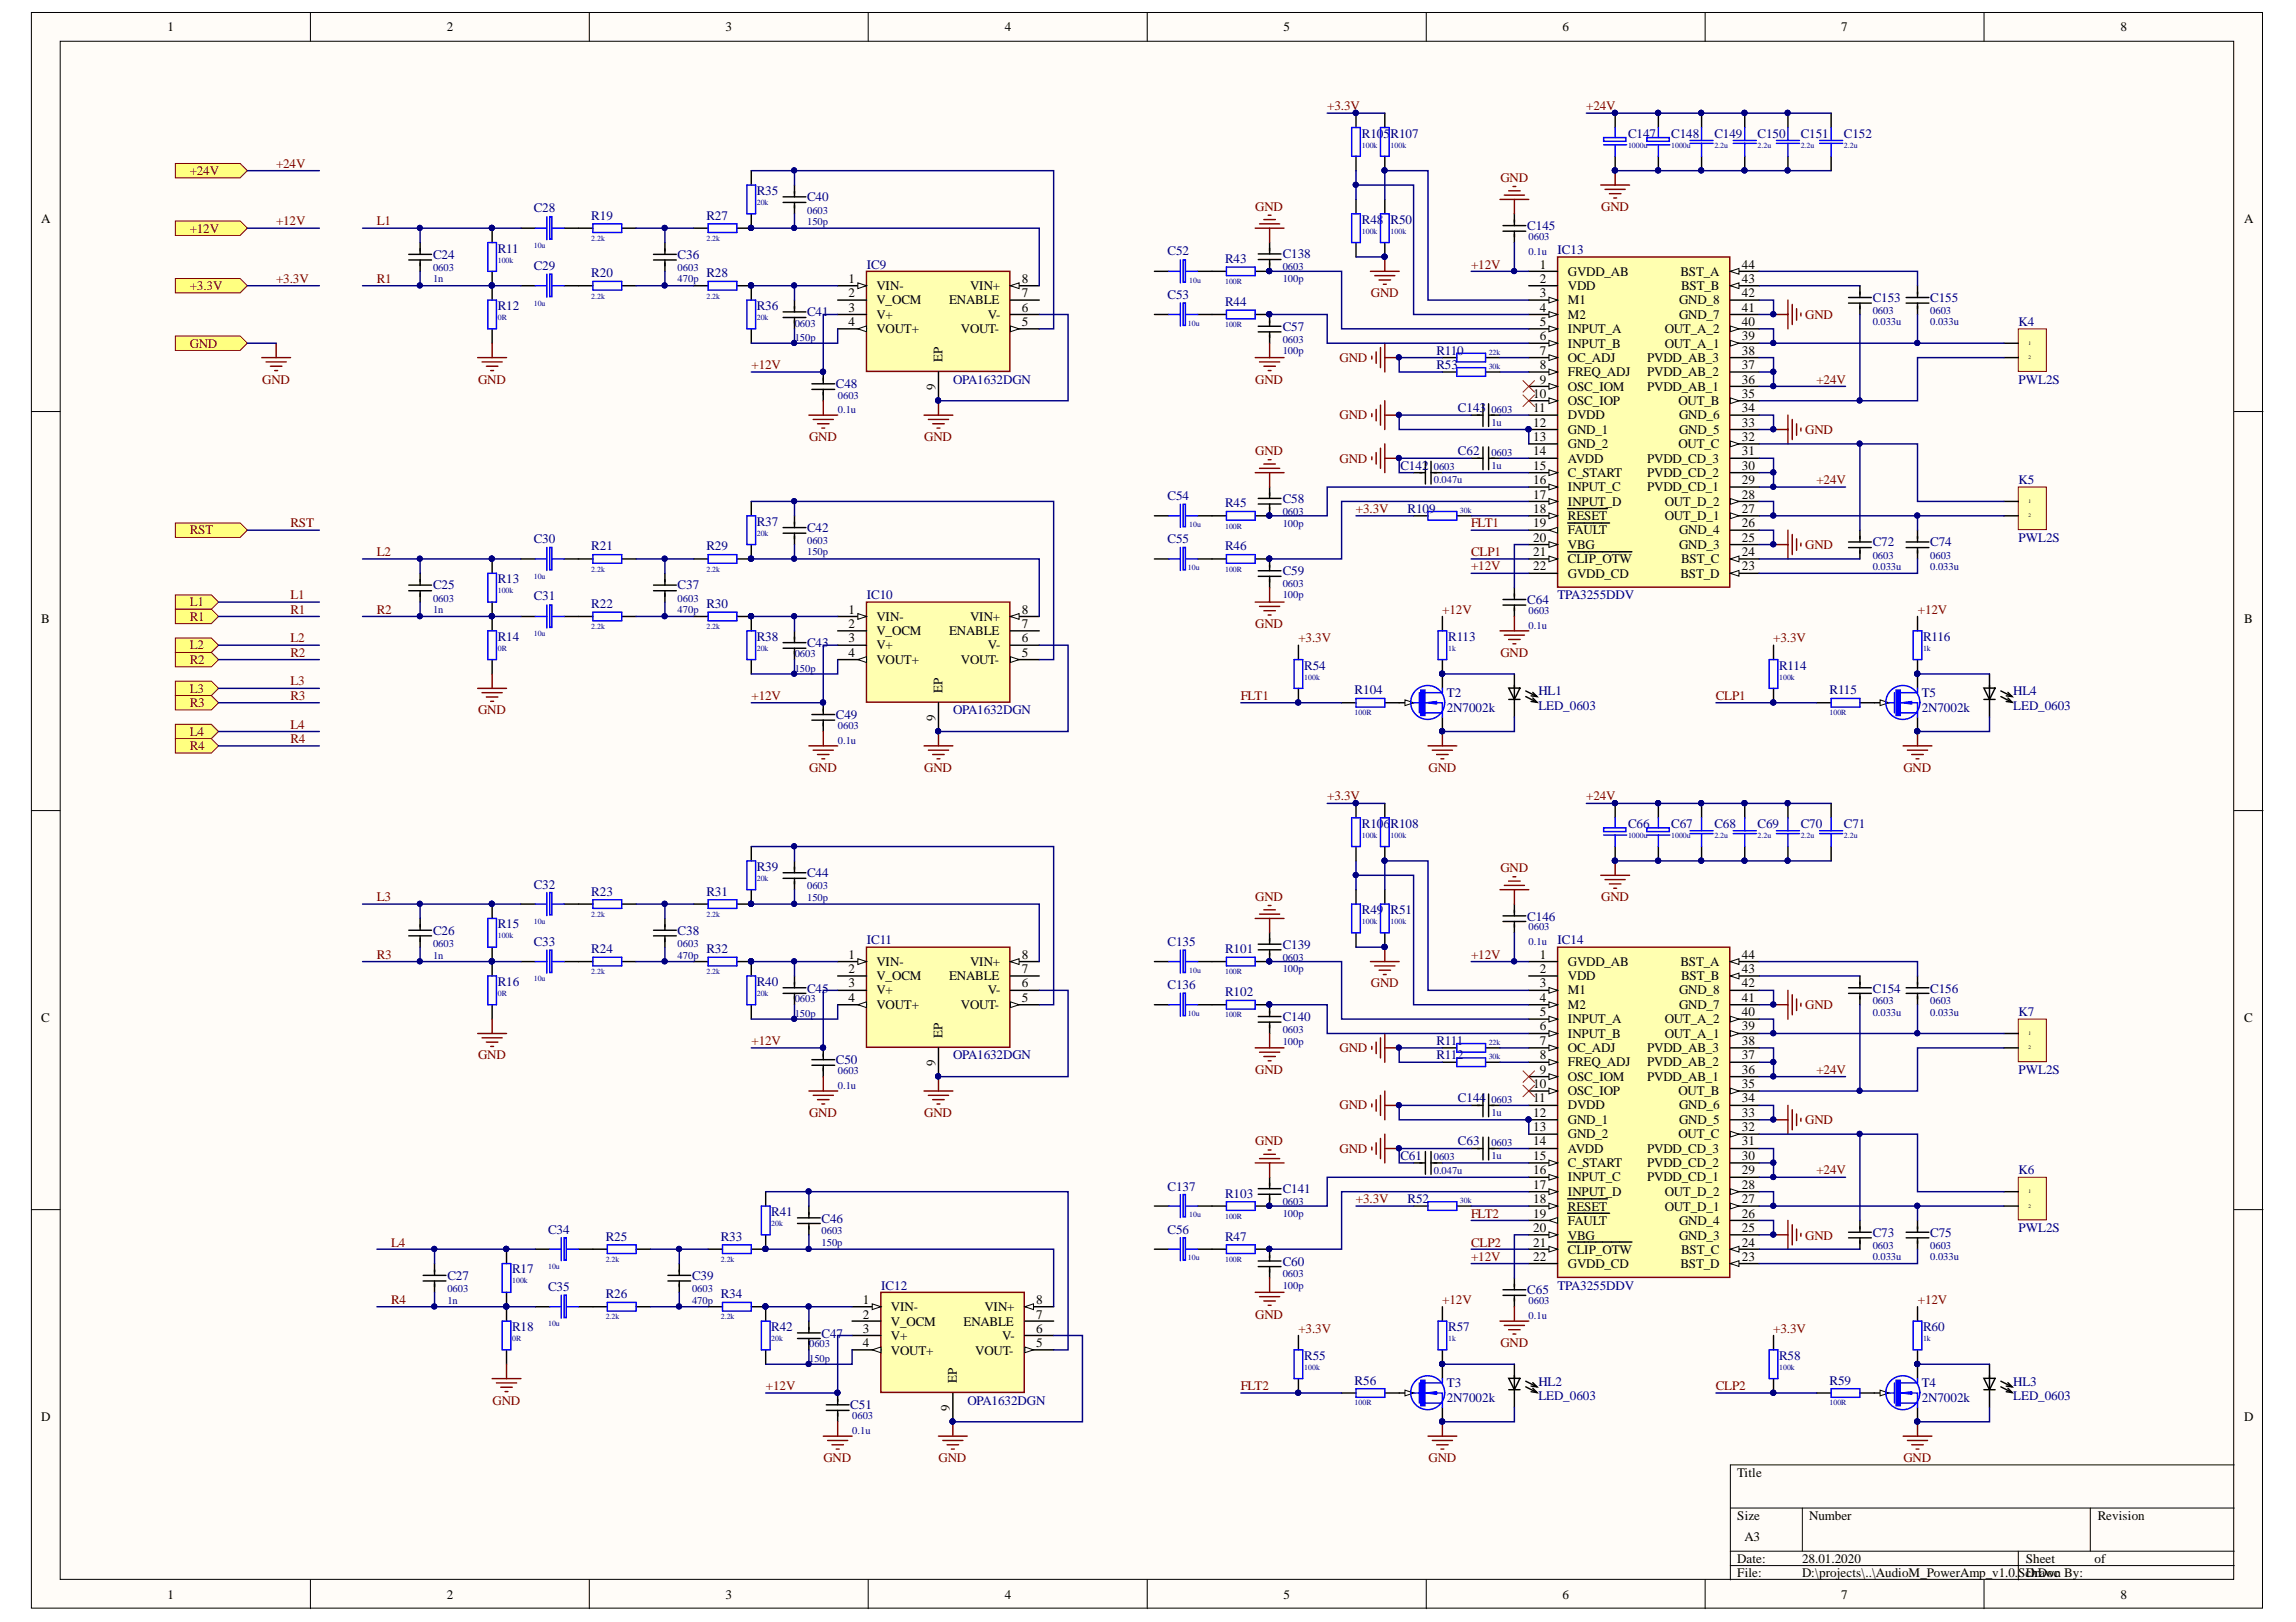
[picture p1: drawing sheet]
<svg xmlns="http://www.w3.org/2000/svg" width="297mm" height="210mm" viewBox="0 0 297 210" stroke-linecap="round" stroke-linejoin="round" font-family="sans-serif">
<defs><g id="words">
<g font-size="1.7">
<text x="21.7" y="4.1">1</text>
<text x="57.8" y="4.1">2</text>
<text x="93.8" y="4.1">3</text>
<text x="130" y="4.1">4</text>
<text x="166" y="4.1">5</text>
<text x="202.2" y="4.1">6</text>
<text x="238.2" y="4.1">7</text>
<text x="274.3" y="4.1">8</text>
<text x="5.3" y="28.9">A</text>
<text x="290.3" y="28.9">A</text>
<text x="199.2" y="34.7">1</text>
<text x="202.8" y="35.7">GVDD_AB</text>
<text x="217.4" y="35.7">BST_A</text>
<text x="225.4" y="34.7">44</text>
<text x="109.8" y="36.6">1</text>
<text x="109.8" y="38.5">2</text>
<text x="109.8" y="40.3">3</text>
<text x="113.4" y="37.5">VIN-</text>
<text x="113.4" y="39.4">V_OCM</text>
<text x="113.4" y="41.3">V+</text>
<text x="122.8" y="39.4">ENABLE</text>
<text x="125.5" y="37.5">VIN+</text>
<text x="127.8" y="41.3">V-</text>
<text x="132.2" y="36.6">8</text>
<text x="132.2" y="38.5">7</text>
<text x="132.2" y="40.3">6</text>
<text x="199.2" y="36.6">2</text>
<text x="199.2" y="38.5">3</text>
<text x="199.2" y="40.3">4</text>
<text x="202.8" y="37.5">VDD</text>
<text x="202.8" y="39.4">M1</text>
<text x="202.8" y="41.3">M2</text>
<text x="217.2" y="39.4">GND_8</text>
<text x="217.2" y="41.3">GND_7</text>
<text x="217.5" y="37.5">BST_B</text>
<text x="225.4" y="36.6">43</text>
<text x="225.4" y="38.5">42</text>
<text x="225.4" y="40.3">41</text>
<text x="109.8" y="42.2">4</text>
<text x="113.4" y="43.1">VOUT+</text>
<text x="121.9" y="46.8" transform="rotate(-90 121.9 46.8)">EP</text>
<text x="124.3" y="43.1">VOUT-</text>
<text x="132.2" y="42.2">5</text>
<text x="199.2" y="42.2">5</text>
<text x="199.2" y="44">6</text>
<text x="199.2" y="45.9">7</text>
<text x="199.2" y="47.8">8</text>
<text x="202.8" y="43.1">INPUT_A</text>
<text x="202.8" y="45">INPUT_B</text>
<text x="202.8" y="46.8">OC_ADJ</text>
<text x="213.1" y="46.8">PVDD_AB_3</text>
<text x="215.4" y="43.1">OUT_A_2</text>
<text x="215.4" y="45">OUT_A_1</text>
<text x="225.4" y="42.2">40</text>
<text x="225.4" y="44">39</text>
<text x="225.4" y="45.9">38</text>
<text x="225.4" y="47.8">37</text>
<text x="121" y="50.5" transform="rotate(-90 121 50.5)">9</text>
<text x="198.4" y="51.5">10</text>
<text x="198.4" y="53.4">11</text>
<text x="199.2" y="49.6">9</text>
<text x="202.8" y="48.7">FREQ_ADJ</text>
<text x="202.8" y="50.6">OSC_IOM</text>
<text x="202.8" y="52.4">OSC_IOP</text>
<text x="213.1" y="48.7">PVDD_AB_2</text>
<text x="213.1" y="50.6">PVDD_AB_1</text>
<text x="217.1" y="52.4">OUT_B</text>
<text x="225.4" y="49.6">36</text>
<text x="225.4" y="51.5">35</text>
<text x="225.4" y="53.4">34</text>
<text x="198.4" y="55.2">12</text>
<text x="198.4" y="57.1">13</text>
<text x="198.4" y="58.9">14</text>
<text x="202.8" y="54.3">DVDD</text>
<text x="202.8" y="56.1">GND_1</text>
<text x="202.8" y="58">GND_2</text>
<text x="202.8" y="59.9">AVDD</text>
<text x="213.1" y="59.9">PVDD_CD_3</text>
<text x="217.1" y="58">OUT_C</text>
<text x="217.2" y="54.3">GND_6</text>
<text x="217.2" y="56.1">GND_5</text>
<text x="225.4" y="55.2">33</text>
<text x="225.4" y="57.1">32</text>
<text x="225.4" y="58.9">31</text>
<text x="198.4" y="60.8">15</text>
<text x="198.4" y="62.7">16</text>
<text x="198.4" y="64.5">17</text>
<text x="202.8" y="61.7">C_START</text>
<text x="202.8" y="63.6">INPUT_C</text>
<text x="202.8" y="65.4">INPUT_D</text>
<text x="213.1" y="61.7">PVDD_CD_2</text>
<text x="213.1" y="63.6">PVDD_CD_1</text>
<text x="215.4" y="65.4">OUT_D_2</text>
<text x="225.4" y="60.8">30</text>
<text x="225.4" y="62.7">29</text>
<text x="225.4" y="64.5">28</text>
<text x="198.4" y="66.4">18</text>
<text x="198.4" y="68.2">19</text>
<text x="198.4" y="70.1">20</text>
<text x="198.4" y="72">21</text>
<text x="202.8" y="67.3">RESET</text>
<text x="202.8" y="69.2">FAULT</text>
<text x="202.8" y="71">VBG</text>
<text x="215.4" y="67.3">OUT_D_1</text>
<text x="217.2" y="69.2">GND_4</text>
<text x="217.2" y="71">GND_3</text>
<text x="225.4" y="66.4">27</text>
<text x="225.4" y="68.2">26</text>
<text x="225.4" y="70.1">25</text>
<text x="225.4" y="72">24</text>
<text x="198.4" y="73.8">22</text>
<text x="202.8" y="72.9">CLIP_OTW</text>
<text x="202.8" y="74.7">GVDD_CD</text>
<text x="217.4" y="74.7">BST_D</text>
<text x="217.5" y="72.9">BST_C</text>
<text x="225.4" y="73.8">23</text>
<text x="5.3" y="80.6">B</text>
<text x="109.8" y="79.4">1</text>
<text x="109.8" y="81.3">2</text>
<text x="109.8" y="83.1">3</text>
<text x="113.4" y="80.3">VIN-</text>
<text x="113.4" y="82.2">V_OCM</text>
<text x="122.8" y="82.2">ENABLE</text>
<text x="125.5" y="80.3">VIN+</text>
<text x="132.2" y="79.4">8</text>
<text x="132.2" y="81.3">7</text>
<text x="132.2" y="83.1">6</text>
<text x="290.3" y="80.6">B</text>
<text x="109.8" y="85">4</text>
<text x="113.4" y="84">V+</text>
<text x="113.4" y="85.9">VOUT+</text>
<text x="121.9" y="89.6" transform="rotate(-90 121.9 89.6)">EP</text>
<text x="124.3" y="85.9">VOUT-</text>
<text x="127.8" y="84">V-</text>
<text x="132.2" y="85">5</text>
<text x="121" y="93.3" transform="rotate(-90 121 93.3)">9</text>
<text x="109.8" y="124">1</text>
<text x="109.8" y="125.9">2</text>
<text x="113.4" y="125">VIN-</text>
<text x="125.5" y="125">VIN+</text>
<text x="132.2" y="124">8</text>
<text x="132.2" y="125.9">7</text>
<text x="199.2" y="124">1</text>
<text x="199.2" y="125.9">2</text>
<text x="202.8" y="125">GVDD_AB</text>
<text x="217.4" y="125">BST_A</text>
<text x="225.4" y="124">44</text>
<text x="225.4" y="125.9">43</text>
<text x="109.8" y="127.8">3</text>
<text x="109.8" y="129.6">4</text>
<text x="113.4" y="126.8">V_OCM</text>
<text x="113.4" y="128.7">V+</text>
<text x="113.4" y="130.6">VOUT+</text>
<text x="122.8" y="126.8">ENABLE</text>
<text x="124.3" y="130.6">VOUT-</text>
<text x="127.8" y="128.7">V-</text>
<text x="132.2" y="127.8">6</text>
<text x="132.2" y="129.6">5</text>
<text x="199.2" y="127.8">3</text>
<text x="199.2" y="129.6">4</text>
<text x="199.2" y="131.5">5</text>
<text x="202.8" y="126.8">VDD</text>
<text x="202.8" y="128.7">M1</text>
<text x="202.8" y="130.6">M2</text>
<text x="217.2" y="128.7">GND_8</text>
<text x="217.2" y="130.6">GND_7</text>
<text x="217.5" y="126.8">BST_B</text>
<text x="225.4" y="127.8">42</text>
<text x="225.4" y="129.6">41</text>
<text x="225.4" y="131.5">40</text>
<text x="5.3" y="132.2">C</text>
<text x="121" y="137.9" transform="rotate(-90 121 137.9)">9</text>
<text x="121.9" y="134.3" transform="rotate(-90 121.9 134.3)">EP</text>
<text x="199.2" y="133.3">6</text>
<text x="199.2" y="135.2">7</text>
<text x="199.2" y="137.1">8</text>
<text x="202.8" y="132.4">INPUT_A</text>
<text x="202.8" y="134.3">INPUT_B</text>
<text x="202.8" y="136.1">OC_ADJ</text>
<text x="202.8" y="138">FREQ_ADJ</text>
<text x="213.1" y="136.1">PVDD_AB_3</text>
<text x="213.1" y="138">PVDD_AB_2</text>
<text x="215.4" y="132.4">OUT_A_2</text>
<text x="215.4" y="134.3">OUT_A_1</text>
<text x="225.4" y="133.3">39</text>
<text x="225.4" y="135.2">38</text>
<text x="225.4" y="137.1">37</text>
<text x="290.3" y="132.2">C</text>
<text x="198.4" y="140.8">10</text>
<text x="198.4" y="142.6">11</text>
<text x="199.2" y="138.9">9</text>
<text x="202.8" y="139.9">OSC_IOM</text>
<text x="202.8" y="141.7">OSC_IOP</text>
<text x="202.8" y="143.6">DVDD</text>
<text x="213.1" y="139.9">PVDD_AB_1</text>
<text x="217.1" y="141.7">OUT_B</text>
<text x="217.2" y="143.6">GND_6</text>
<text x="225.4" y="138.9">36</text>
<text x="225.4" y="140.8">35</text>
<text x="225.4" y="142.6">34</text>
<text x="198.4" y="144.5">12</text>
<text x="198.4" y="146.4">13</text>
<text x="198.4" y="148.2">14</text>
<text x="202.8" y="145.4">GND_1</text>
<text x="202.8" y="147.3">GND_2</text>
<text x="202.8" y="149.2">AVDD</text>
<text x="213.1" y="149.2">PVDD_CD_3</text>
<text x="217.1" y="147.3">OUT_C</text>
<text x="217.2" y="145.4">GND_5</text>
<text x="225.4" y="144.5">33</text>
<text x="225.4" y="146.4">32</text>
<text x="225.4" y="148.2">31</text>
<text x="198.4" y="150.1">15</text>
<text x="198.4" y="151.9">16</text>
<text x="198.4" y="153.8">17</text>
<text x="198.4" y="155.7">18</text>
<text x="202.8" y="151">C_START</text>
<text x="202.8" y="152.9">INPUT_C</text>
<text x="202.8" y="154.7">INPUT_D</text>
<text x="213.1" y="151">PVDD_CD_2</text>
<text x="213.1" y="152.9">PVDD_CD_1</text>
<text x="215.4" y="154.7">OUT_D_2</text>
<text x="225.4" y="150.1">30</text>
<text x="225.4" y="151.9">29</text>
<text x="225.4" y="153.8">28</text>
<text x="225.4" y="155.7">27</text>
<text x="198.4" y="157.6">19</text>
<text x="198.4" y="159.5">20</text>
<text x="198.4" y="161.3">21</text>
<text x="202.8" y="156.7">RESET</text>
<text x="202.8" y="158.5">FAULT</text>
<text x="202.8" y="160.4">VBG</text>
<text x="215.4" y="156.7">OUT_D_1</text>
<text x="217.2" y="158.5">GND_4</text>
<text x="217.2" y="160.4">GND_3</text>
<text x="225.4" y="157.6">26</text>
<text x="225.4" y="159.5">25</text>
<text x="225.4" y="161.3">24</text>
<text x="198.4" y="163.2">22</text>
<text x="202.8" y="162.3">CLIP_OTW</text>
<text x="202.8" y="164.1">GVDD_CD</text>
<text x="217.4" y="164.1">BST_D</text>
<text x="217.5" y="162.3">BST_C</text>
<text x="225.4" y="163.2">23</text>
<text x="111.6" y="168.8">1</text>
<text x="111.6" y="170.6">2</text>
<text x="111.6" y="172.5">3</text>
<text x="115.3" y="169.7">VIN-</text>
<text x="115.3" y="171.6">V_OCM</text>
<text x="115.3" y="173.4">V+</text>
<text x="124.6" y="171.6">ENABLE</text>
<text x="127.4" y="169.7">VIN+</text>
<text x="129.6" y="173.4">V-</text>
<text x="134" y="168.8">8</text>
<text x="134" y="170.6">7</text>
<text x="134" y="172.5">6</text>
<text x="111.6" y="174.4">4</text>
<text x="115.3" y="175.3">VOUT+</text>
<text x="123.8" y="178.9" transform="rotate(-90 123.8 178.9)">EP</text>
<text x="126.2" y="175.3">VOUT-</text>
<text x="134" y="174.4">5</text>
<text x="5.3" y="183.8">D</text>
<text x="122.9" y="182.6" transform="rotate(-90 122.9 182.6)">9</text>
<text x="290.3" y="183.8">D</text>
<text x="224.8" y="191.1">Title</text>
<text x="224.8" y="196.7">Size</text>
<text x="234.1" y="196.7">Number</text>
<text x="271.4" y="196.7">Revision</text>
<text x="224.8" y="202.3">Date:</text>
<text x="225.7" y="199.5">A3</text>
<text x="233.1" y="202.3">28.01.2020</text>
<text x="262.1" y="202.3">Sheet</text>
<text x="271" y="202.3">of</text>
<text x="21.7" y="206.9">1</text>
<text x="57.8" y="206.9">2</text>
<text x="93.8" y="206.9">3</text>
<text x="130" y="206.9">4</text>
<text x="166" y="206.9">5</text>
<text x="202.2" y="206.9">6</text>
<text x="224.8" y="204.1">File:</text>
<text x="233.1" y="204.1">D:\projects\..\AudioM_PowerAmp_v1.0.SchDoc</text>
<text x="238.2" y="206.9">7</text>
<text x="262.1" y="204.1">Drawn By:</text>
<text x="274.3" y="206.9">8</text>
</g>
<g font-size="1.7" fill="#800000">
<text x="171.7" y="14.3">+3.3V</text>
<text x="205.2" y="14.3">+24V</text>
<text x="24.5" y="22.7">+24V</text>
<text x="35.7" y="21.7">+24V</text>
<text x="194.1" y="23.6">GND</text>
<text x="35.7" y="29.2">+12V</text>
<text x="48.7" y="29.2">L1</text>
<text x="162.4" y="27.3">GND</text>
<text x="207.2" y="27.3">GND</text>
<text x="24.5" y="30.1">+12V</text>
<text x="190.3" y="34.7">+12V</text>
<text x="24.5" y="37.5">+3.3V</text>
<text x="35.7" y="36.6">+3.3V</text>
<text x="48.7" y="36.6">R1</text>
<text x="177.4" y="38.5">GND</text>
<text x="233.6" y="41.3">GND</text>
<text x="24.5" y="45">GND</text>
<text x="97.2" y="47.8">+12V</text>
<text x="173.3" y="46.8">GND</text>
<text x="33.9" y="49.6">GND</text>
<text x="61.9" y="49.6">GND</text>
<text x="162.4" y="49.6">GND</text>
<text x="235" y="49.6">+24V</text>
<text x="104.7" y="57.1">GND</text>
<text x="119.6" y="57.1">GND</text>
<text x="162.4" y="58.9">GND</text>
<text x="173.3" y="54.3">GND</text>
<text x="173.3" y="59.9">GND</text>
<text x="233.6" y="56.1">GND</text>
<text x="235" y="62.7">+24V</text>
<text x="24.5" y="69.2">RST</text>
<text x="37.6" y="68.2">RST</text>
<text x="48.7" y="72">L2</text>
<text x="175.4" y="66.4">+3.3V</text>
<text x="190.3" y="68.2">FLT1</text>
<text x="190.3" y="72">CLP1</text>
<text x="233.6" y="71">GND</text>
<text x="37.6" y="77.5">L1</text>
<text x="190.3" y="73.8">+12V</text>
<text x="24.5" y="78.5">L1</text>
<text x="24.5" y="80.3">R1</text>
<text x="37.6" y="79.4">R1</text>
<text x="37.6" y="83.1">L2</text>
<text x="48.7" y="79.4">R2</text>
<text x="162.4" y="81.3">GND</text>
<text x="168" y="83.1">+3.3V</text>
<text x="186.6" y="79.4">+12V</text>
<text x="229.4" y="83.1">+3.3V</text>
<text x="248.1" y="79.4">+12V</text>
<text x="24.5" y="84">L2</text>
<text x="24.5" y="85.9">R2</text>
<text x="24.5" y="89.6">L3</text>
<text x="37.6" y="85">R2</text>
<text x="37.6" y="88.7">L3</text>
<text x="194.1" y="85">GND</text>
<text x="24.5" y="91.5">R3</text>
<text x="24.5" y="95.2">L4</text>
<text x="37.6" y="90.6">R3</text>
<text x="37.6" y="94.3">L4</text>
<text x="61.9" y="92.4">GND</text>
<text x="97.2" y="90.6">+12V</text>
<text x="160.5" y="90.6">FLT1</text>
<text x="222" y="90.6">CLP1</text>
<text x="24.5" y="97.1">R4</text>
<text x="37.6" y="96.1">R4</text>
<text x="104.7" y="99.9">GND</text>
<text x="119.6" y="99.9">GND</text>
<text x="184.8" y="99.9">GND</text>
<text x="246.3" y="99.9">GND</text>
<text x="171.7" y="103.6">+3.3V</text>
<text x="205.2" y="103.6">+24V</text>
<text x="194.1" y="112.9">GND</text>
<text x="48.7" y="116.6">L3</text>
<text x="162.4" y="116.6">GND</text>
<text x="207.2" y="116.6">GND</text>
<text x="48.7" y="124">R3</text>
<text x="190.3" y="124">+12V</text>
<text x="177.4" y="127.8">GND</text>
<text x="233.6" y="130.6">GND</text>
<text x="61.9" y="137.1">GND</text>
<text x="97.2" y="135.2">+12V</text>
<text x="173.3" y="136.1">GND</text>
<text x="162.4" y="138.9">GND</text>
<text x="173.3" y="143.6">GND</text>
<text x="235" y="138.9">+24V</text>
<text x="104.7" y="144.5">GND</text>
<text x="119.6" y="144.5">GND</text>
<text x="162.4" y="148.2">GND</text>
<text x="173.3" y="149.2">GND</text>
<text x="233.6" y="145.4">GND</text>
<text x="175.4" y="155.7">+3.3V</text>
<text x="235" y="151.9">+24V</text>
<text x="50.6" y="161.3">L4</text>
<text x="190.3" y="157.6">FLT2</text>
<text x="190.3" y="161.3">CLP2</text>
<text x="233.6" y="160.4">GND</text>
<text x="190.3" y="163.2">+12V</text>
<text x="50.6" y="168.8">R4</text>
<text x="162.4" y="170.6">GND</text>
<text x="168" y="172.5">+3.3V</text>
<text x="186.6" y="168.8">+12V</text>
<text x="229.4" y="172.5">+3.3V</text>
<text x="248.1" y="168.8">+12V</text>
<text x="99.1" y="179.9">+12V</text>
<text x="160.5" y="179.9">FLT2</text>
<text x="194.1" y="174.4">GND</text>
<text x="222" y="179.9">CLP2</text>
<text x="63.7" y="181.8">GND</text>
<text x="106.5" y="189.2">GND</text>
<text x="121.4" y="189.2">GND</text>
<text x="184.8" y="189.2">GND</text>
<text x="246.3" y="189.2">GND</text>
</g>
<g font-size="1.7" fill="#000080">
<text x="176.2" y="17.8">R105</text>
<text x="179.9" y="17.8">R107</text>
<text x="210.6" y="17.8">C147</text>
<text x="216.2" y="17.8">C148</text>
<text x="221.8" y="17.8">C149</text>
<text x="227.4" y="17.8">C150</text>
<text x="233" y="17.8">C151</text>
<text x="238.6" y="17.8">C152</text>
<text x="69.1" y="27.5">C28</text>
<text x="76.5" y="28.4">R19</text>
<text x="91.4" y="28.4">R27</text>
<text x="97.9" y="25.3">R35</text>
<text x="104.4" y="26">C40</text>
<text x="176.2" y="29">R48</text>
<text x="179.9" y="29">R50</text>
<text x="197.6" y="29.8">C145</text>
<text x="56" y="33.5">C24</text>
<text x="64.4" y="32.7">R11</text>
<text x="69.1" y="34.9">C29</text>
<text x="76.5" y="35.8">R20</text>
<text x="87.7" y="33.5">C36</text>
<text x="91.4" y="35.8">R28</text>
<text x="112.1" y="34.7">IC9</text>
<text x="151.1" y="33.1">C52</text>
<text x="158.5" y="34">R43</text>
<text x="165.9" y="33.4">C138</text>
<text x="201.5" y="32.9">IC13</text>
<text x="64.4" y="40.2">R12</text>
<text x="97.9" y="40.2">R36</text>
<text x="104.4" y="40.9">C41</text>
<text x="151.1" y="38.6">C53</text>
<text x="158.5" y="39.6">R44</text>
<text x="242.3" y="39.1">C153</text>
<text x="249.7" y="39.1">C155</text>
<text x="165.9" y="42.8">C57</text>
<text x="185.8" y="45.9">R110</text>
<text x="185.8" y="47.8">R53</text>
<text x="261.1" y="42.2">K4</text>
<text x="108.1" y="50.2">C48</text>
<text x="123.3" y="49.6">OPA1632DGN</text>
<text x="188.6" y="53.4">C143</text>
<text x="261.1" y="49.6">PWL2S</text>
<text x="188.6" y="58.9">C62</text>
<text x="151.1" y="64.7">C54</text>
<text x="158.5" y="65.6">R45</text>
<text x="165.9" y="65.1">C58</text>
<text x="181.2" y="60.8">C142</text>
<text x="261.1" y="62.7">K5</text>
<text x="69.1" y="70.3">C30</text>
<text x="76.5" y="71.2">R21</text>
<text x="91.4" y="71.2">R29</text>
<text x="97.9" y="68.1">R37</text>
<text x="104.4" y="68.8">C42</text>
<text x="151.1" y="70.3">C55</text>
<text x="158.5" y="71.2">R46</text>
<text x="182.1" y="66.4">R109</text>
<text x="242.3" y="70.7">C72</text>
<text x="249.7" y="70.7">C74</text>
<text x="261.1" y="70.1">PWL2S</text>
<text x="56" y="76.3">C25</text>
<text x="64.4" y="75.5">R13</text>
<text x="69.1" y="77.7">C31</text>
<text x="87.7" y="76.3">C37</text>
<text x="112.1" y="77.5">IC10</text>
<text x="165.9" y="74.4">C59</text>
<text x="201.5" y="77.5">TPA3255DDV</text>
<text x="64.4" y="82.9">R14</text>
<text x="76.5" y="78.6">R22</text>
<text x="91.4" y="78.6">R30</text>
<text x="97.9" y="82.9">R38</text>
<text x="104.4" y="83.7">C43</text>
<text x="187.4" y="82.9">R113</text>
<text x="197.6" y="78.1">C64</text>
<text x="248.8" y="82.9">R116</text>
<text x="168.7" y="86.7">R54</text>
<text x="175.3" y="89.8">R104</text>
<text x="199" y="90">HL1</text>
<text x="230.2" y="86.7">R114</text>
<text x="236.7" y="89.8">R115</text>
<text x="260.5" y="90">HL4</text>
<text x="108.1" y="93">C49</text>
<text x="123.3" y="92.4">OPA1632DGN</text>
<text x="187.2" y="90.2">T2</text>
<text x="187.2" y="92.1">2N7002k</text>
<text x="199" y="91.8">LED_0603</text>
<text x="248.6" y="90.2">T5</text>
<text x="248.6" y="92.1">2N7002k</text>
<text x="260.5" y="91.8">LED_0603</text>
<text x="176.2" y="107.1">R106</text>
<text x="179.9" y="107.1">R108</text>
<text x="210.6" y="107.1">C66</text>
<text x="216.2" y="107.1">C67</text>
<text x="221.8" y="107.1">C68</text>
<text x="227.4" y="107.1">C69</text>
<text x="233" y="107.1">C70</text>
<text x="238.6" y="107.1">C71</text>
<text x="97.9" y="112.7">R39</text>
<text x="104.4" y="113.5">C44</text>
<text x="69.1" y="115">C32</text>
<text x="76.5" y="115.9">R23</text>
<text x="91.4" y="115.9">R31</text>
<text x="176.2" y="118.3">R49</text>
<text x="179.9" y="118.3">R51</text>
<text x="197.6" y="119.1">C146</text>
<text x="56" y="121">C26</text>
<text x="64.4" y="120.2">R15</text>
<text x="69.1" y="122.4">C33</text>
<text x="76.5" y="123.4">R24</text>
<text x="87.7" y="121">C38</text>
<text x="91.4" y="123.4">R32</text>
<text x="112.1" y="122.2">IC11</text>
<text x="151.1" y="122.4">C135</text>
<text x="158.5" y="123.4">R101</text>
<text x="165.9" y="122.8">C139</text>
<text x="201.5" y="122.2">IC14</text>
<text x="64.4" y="127.6">R16</text>
<text x="97.9" y="127.6">R40</text>
<text x="104.4" y="128.4">C45</text>
<text x="151.1" y="128">C136</text>
<text x="158.5" y="128.9">R102</text>
<text x="242.3" y="128.4">C154</text>
<text x="249.7" y="128.4">C156</text>
<text x="261.1" y="131.5">K7</text>
<text x="108.1" y="137.7">C50</text>
<text x="123.3" y="137.1">OPA1632DGN</text>
<text x="165.9" y="132.2">C140</text>
<text x="185.8" y="135.2">R111</text>
<text x="185.8" y="137.1">R112</text>
<text x="188.6" y="142.6">C144</text>
<text x="261.1" y="138.9">PWL2S</text>
<text x="188.6" y="148.2">C63</text>
<text x="151.1" y="154.1">C137</text>
<text x="158.5" y="155">R103</text>
<text x="165.9" y="154.4">C141</text>
<text x="181.2" y="150.1">C61</text>
<text x="182.1" y="155.7">R52</text>
<text x="261.1" y="151.9">K6</text>
<text x="70.9" y="159.6">C34</text>
<text x="78.4" y="160.6">R25</text>
<text x="93.3" y="160.6">R33</text>
<text x="99.8" y="157.4">R41</text>
<text x="106.3" y="158.2">C46</text>
<text x="151.1" y="159.6">C56</text>
<text x="158.5" y="160.6">R47</text>
<text x="242.3" y="160.1">C73</text>
<text x="249.7" y="160.1">C75</text>
<text x="261.1" y="159.5">PWL2S</text>
<text x="57.9" y="165.6">C27</text>
<text x="66.3" y="164.8">R17</text>
<text x="70.9" y="167.1">C35</text>
<text x="89.5" y="165.6">C39</text>
<text x="114" y="166.9">IC12</text>
<text x="165.9" y="163.8">C60</text>
<text x="197.6" y="167.5">C65</text>
<text x="201.5" y="166.9">TPA3255DDV</text>
<text x="66.3" y="172.2">R18</text>
<text x="78.4" y="168">R26</text>
<text x="93.3" y="168">R34</text>
<text x="99.8" y="172.2">R42</text>
<text x="106.3" y="173.1">C47</text>
<text x="187.4" y="172.2">R57</text>
<text x="248.8" y="172.2">R60</text>
<text x="168.7" y="176">R55</text>
<text x="175.3" y="179.2">R56</text>
<text x="187.2" y="179.5">T3</text>
<text x="199" y="179.3">HL2</text>
<text x="230.2" y="176">R58</text>
<text x="236.7" y="179.2">R59</text>
<text x="248.6" y="179.5">T4</text>
<text x="260.5" y="179.3">HL3</text>
<text x="110" y="182.4">C51</text>
<text x="125.2" y="181.8">OPA1632DGN</text>
<text x="187.2" y="181.4">2N7002k</text>
<text x="199" y="181.2">LED_0603</text>
<text x="248.6" y="181.4">2N7002k</text>
<text x="260.5" y="181.2">LED_0603</text>
</g>
<g font-size="1.4" fill="#000080">
<text x="104.4" y="29.1">150p</text>
<text x="104.4" y="27.6">0603</text>
<text x="56" y="35.1">0603</text>
<text x="87.7" y="35.1">0603</text>
<text x="165.9" y="35">0603</text>
<text x="197.8" y="33">0.1u</text>
<text x="197.8" y="31.1">0603</text>
<text x="56" y="36.5">1n</text>
<text x="87.7" y="36.5">470p</text>
<text x="165.9" y="36.5">100p</text>
<text x="242.3" y="40.7">0603</text>
<text x="249.7" y="40.7">0603</text>
<text x="102.8" y="44.1">150p</text>
<text x="102.8" y="42.3">0603</text>
<text x="165.9" y="45.8">100p</text>
<text x="165.9" y="44.4">0603</text>
<text x="242.3" y="42.1">0.033u</text>
<text x="249.7" y="42.1">0.033u</text>
<text x="108.4" y="53.4">0.1u</text>
<text x="108.4" y="51.6">0603</text>
<text x="192.9" y="53.4">0603</text>
<text x="192.9" y="55.1">1u</text>
<text x="192.9" y="59">0603</text>
<text x="185.5" y="62.6">0.047u</text>
<text x="185.5" y="60.9">0603</text>
<text x="192.9" y="60.7">1u</text>
<text x="104.4" y="71.9">150p</text>
<text x="104.4" y="70.4">0603</text>
<text x="165.9" y="68.1">100p</text>
<text x="165.9" y="66.6">0603</text>
<text x="56" y="77.9">0603</text>
<text x="87.7" y="77.9">0603</text>
<text x="165.9" y="77.5">100p</text>
<text x="165.9" y="76">0603</text>
<text x="242.3" y="73.7">0.033u</text>
<text x="242.3" y="72.3">0603</text>
<text x="249.7" y="73.7">0.033u</text>
<text x="249.7" y="72.3">0603</text>
<text x="56" y="79.3">1n</text>
<text x="87.7" y="79.3">470p</text>
<text x="197.8" y="81.3">0.1u</text>
<text x="197.8" y="79.5">0603</text>
<text x="102.8" y="86.9">150p</text>
<text x="102.8" y="85.1">0603</text>
<text x="108.4" y="94.4">0603</text>
<text x="108.4" y="96.2">0.1u</text>
<text x="104.4" y="116.6">150p</text>
<text x="104.4" y="115.1">0603</text>
<text x="56" y="124">1n</text>
<text x="56" y="122.5">0603</text>
<text x="87.7" y="124">470p</text>
<text x="87.7" y="122.5">0603</text>
<text x="165.9" y="125.8">100p</text>
<text x="165.9" y="124.3">0603</text>
<text x="197.8" y="122.3">0.1u</text>
<text x="197.8" y="120.4">0603</text>
<text x="102.8" y="131.6">150p</text>
<text x="102.8" y="129.7">0603</text>
<text x="242.3" y="131.5">0.033u</text>
<text x="242.3" y="130">0603</text>
<text x="249.7" y="131.5">0.033u</text>
<text x="249.7" y="130">0603</text>
<text x="165.9" y="135.2">100p</text>
<text x="165.9" y="133.7">0603</text>
<text x="108.4" y="140.9">0.1u</text>
<text x="108.4" y="139">0603</text>
<text x="192.9" y="142.7">0603</text>
<text x="192.9" y="144.4">1u</text>
<text x="192.9" y="148.3">0603</text>
<text x="165.9" y="155.9">0603</text>
<text x="185.5" y="151.9">0.047u</text>
<text x="185.5" y="150.2">0603</text>
<text x="192.9" y="150">1u</text>
<text x="106.3" y="161.3">150p</text>
<text x="106.3" y="159.7">0603</text>
<text x="165.9" y="157.4">100p</text>
<text x="242.3" y="161.6">0603</text>
<text x="249.7" y="161.6">0603</text>
<text x="57.9" y="167.2">0603</text>
<text x="89.5" y="167.2">0603</text>
<text x="165.9" y="166.8">100p</text>
<text x="165.9" y="165.3">0603</text>
<text x="242.3" y="163.1">0.033u</text>
<text x="249.7" y="163.1">0.033u</text>
<text x="57.9" y="168.7">1n</text>
<text x="89.5" y="168.7">470p</text>
<text x="197.8" y="170.6">0.1u</text>
<text x="197.8" y="168.8">0603</text>
<text x="104.7" y="176.2">150p</text>
<text x="104.7" y="174.4">0603</text>
<text x="110.3" y="185.5">0.1u</text>
<text x="110.3" y="183.7">0603</text>
</g>
<g font-size="1" fill="#000080">
<text x="176.2" y="19.1">100k</text>
<text x="179.9" y="19.1">100k</text>
<text x="210.6" y="19.1">1000u</text>
<text x="216.2" y="19.1">1000u</text>
<text x="221.8" y="19.1">2.2u</text>
<text x="227.4" y="19.1">2.2u</text>
<text x="233" y="19.1">2.2u</text>
<text x="238.6" y="19.1">2.2u</text>
<text x="97.9" y="26.5">20k</text>
<text x="64.4" y="34">100k</text>
<text x="69.1" y="32.1">10u</text>
<text x="76.5" y="31.2">2.2k</text>
<text x="91.4" y="31.2">2.2k</text>
<text x="176.2" y="30.3">100k</text>
<text x="179.9" y="30.3">100k</text>
<text x="64.4" y="41.4">0R</text>
<text x="69.1" y="39.6">10u</text>
<text x="76.5" y="38.6">2.2k</text>
<text x="91.4" y="38.6">2.2k</text>
<text x="97.9" y="41.4">20k</text>
<text x="153.8" y="36.6">10u</text>
<text x="158.5" y="36.8">100R</text>
<text x="153.7" y="42.2">10u</text>
<text x="158.5" y="42.4">100R</text>
<text x="192.6" y="45.9">22k</text>
<text x="192.6" y="47.8">30k</text>
<text x="97.9" y="69.3">20k</text>
<text x="153.8" y="68.2">10u</text>
<text x="158.5" y="68.4">100R</text>
<text x="188.9" y="66.4">30k</text>
<text x="64.4" y="76.8">100k</text>
<text x="69.1" y="74.9">10u</text>
<text x="76.5" y="74">2.2k</text>
<text x="91.4" y="74">2.2k</text>
<text x="153.7" y="73.8">10u</text>
<text x="158.5" y="74">100R</text>
<text x="69.1" y="82.4">10u</text>
<text x="76.5" y="81.4">2.2k</text>
<text x="91.4" y="81.4">2.2k</text>
<text x="64.4" y="84.2">0R</text>
<text x="97.9" y="84.2">20k</text>
<text x="168.7" y="87.9">100k</text>
<text x="187.4" y="84.2">1k</text>
<text x="230.2" y="87.9">100k</text>
<text x="248.8" y="84.2">1k</text>
<text x="175.3" y="92.6">100R</text>
<text x="236.7" y="92.6">100R</text>
<text x="97.9" y="114">20k</text>
<text x="176.2" y="108.4">100k</text>
<text x="179.9" y="108.4">100k</text>
<text x="210.6" y="108.4">1000u</text>
<text x="216.2" y="108.4">1000u</text>
<text x="221.8" y="108.4">2.2u</text>
<text x="227.4" y="108.4">2.2u</text>
<text x="233" y="108.4">2.2u</text>
<text x="238.6" y="108.4">2.2u</text>
<text x="69.1" y="119.6">10u</text>
<text x="76.5" y="118.6">2.2k</text>
<text x="91.4" y="118.6">2.2k</text>
<text x="176.2" y="119.6">100k</text>
<text x="179.9" y="119.6">100k</text>
<text x="64.4" y="121.4">100k</text>
<text x="153.8" y="125.9">10u</text>
<text x="64.4" y="128.9">0R</text>
<text x="69.1" y="127">10u</text>
<text x="76.5" y="126.1">2.2k</text>
<text x="91.4" y="126.1">2.2k</text>
<text x="97.9" y="128.9">20k</text>
<text x="153.7" y="131.5">10u</text>
<text x="158.5" y="126.1">100R</text>
<text x="158.5" y="131.7">100R</text>
<text x="192.6" y="135.2">22k</text>
<text x="192.6" y="137.1">30k</text>
<text x="188.9" y="155.7">30k</text>
<text x="99.8" y="158.6">20k</text>
<text x="153.8" y="157.5">10u</text>
<text x="158.5" y="157.7">100R</text>
<text x="66.3" y="166.1">100k</text>
<text x="70.9" y="164.2">10u</text>
<text x="78.4" y="163.3">2.2k</text>
<text x="93.3" y="163.3">2.2k</text>
<text x="153.7" y="163.1">10u</text>
<text x="158.5" y="163.3">100R</text>
<text x="66.3" y="173.5">0R</text>
<text x="70.9" y="171.7">10u</text>
<text x="78.4" y="170.7">2.2k</text>
<text x="93.3" y="170.7">2.2k</text>
<text x="99.8" y="173.5">20k</text>
<text x="187.4" y="173.5">1k</text>
<text x="248.8" y="173.5">1k</text>
<text x="168.7" y="177.2">100k</text>
<text x="230.2" y="177.2">100k</text>
<text x="175.3" y="181.9">100R</text>
<text x="236.7" y="181.9">100R</text>
</g>
<g font-size=".7">
<text x="262.4" y="44.6">1</text>
<text x="262.4" y="46.5">2</text>
<text x="262.4" y="65.1">1</text>
<text x="262.4" y="67">2</text>
<text x="262.4" y="133.9">1</text>
<text x="262.4" y="135.8">2</text>
<text x="262.4" y="154.4">1</text>
<text x="262.4" y="156.3">2</text>
</g>
</g></defs>
<g fill="#fffcf8" stroke="#000" stroke-width=".13">
<path d="M4.1 1.6h288.6v206.5h-288.6z"/>
<path d="M7.8 5.3h281.2v199.1h-281.2z"/>
</g>
<g fill="none" stroke="#000" stroke-width=".13">
<path d="M40.2 1.6v3.7M76.2 1.6v3.7M112.3 1.6v3.7M148.4 1.6v3.7M184.5 1.6v3.7M220.6 1.6v3.7M256.7 1.6v3.7M4.1 53.3h3.7M289.1 53.3h3.7M4.1 104.9h3.7M289.1 104.9h3.7M4.1 156.5h3.7"/>
<path d="M289.1 156.5h3.7M223.9 195.2h65.2M233.2 195.2v5.5M270.4 195.2v5.5M289.1 189.6h-65.2v14.9M40.2 204.5v3.7M76.2 204.5v3.7M112.3 204.5v3.7M148.4 204.5v3.7M184.5 204.5v3.7M220.6 204.5v3.7M223.9 200.7h65.2"/>
<path d="M223.9 202.6h65.2M256.7 204.5v3.7M261.1 200.7v3.8"/>
</g>
<g fill="#ffff80" stroke="#800000" stroke-width=".13">
<path d="M22.7 67.7h8.4l.9 .9-.9 .9h-8.4z" fill-rule="evenodd"/>
<path d="M22.7 21.2h8.4l.9 .9-.9 .9h-8.4z" fill-rule="evenodd"/>
<path d="M22.7 43.5h8.4l.9 .9-.9 .9h-8.4z" fill-rule="evenodd"/>
</g>
<path d="M201.5 33.3h22.3v42.7h-22.3z" fill="#ffffb0" stroke="#800000" stroke-width=".19"/>
<path d="M197.8 35.1h3.7M197.8 37h3.7M197.8 38.8h3.7" fill="none" stroke="#000" stroke-width=".19"/>
<path d="M200.4 38.5l1.1 .3-1.1 .4z" fill="#fffcf8"/>
<path d="M200.4 38.5l1.1 .3-1.1 .4z" fill="none" stroke="#000" stroke-width=".13"/>
<path d="M197.8 40.7h3.7" fill="none" stroke="#000" stroke-width=".19"/>
<path d="M200.4 40.3l1.1 .4-1.1 .4z" fill="#fffcf8"/>
<path d="M200.4 40.3l1.1 .4-1.1 .4z" fill="none" stroke="#000" stroke-width=".13"/>
<path d="M197.8 42.6h3.7" fill="none" stroke="#000" stroke-width=".19"/>
<path d="M200.4 42.2l1.1 .4-1.1 .3z" fill="#fffcf8"/>
<path d="M200.4 42.2l1.1 .4-1.1 .3z" fill="none" stroke="#000" stroke-width=".13"/>
<path d="M197.8 44.4h3.7" fill="none" stroke="#000" stroke-width=".19"/>
<path d="M200.4 44l1.1 .4-1.1 .4z" fill="#fffcf8"/>
<path d="M200.4 44l1.1 .4-1.1 .4z" fill="none" stroke="#000" stroke-width=".13"/>
<path d="M197.8 46.3h3.7" fill="none" stroke="#000" stroke-width=".19"/>
<path d="M200.4 45.9l1.1 .4-1.1 .4z" fill="#fffcf8"/>
<path d="M200.4 45.9l1.1 .4-1.1 .4z" fill="none" stroke="#000" stroke-width=".13"/>
<path d="M197.8 48.1h3.7" fill="none" stroke="#000" stroke-width=".19"/>
<path d="M200.4 47.8l1.1 .3-1.1 .4z" fill="#fffcf8"/>
<path d="M200.4 47.8l1.1 .3-1.1 .4z" fill="none" stroke="#000" stroke-width=".13"/>
<path d="M197.8 50h3.7" fill="none" stroke="#000" stroke-width=".19"/>
<path d="M200.4 49.6l1.1 .4-1.1 .4z" fill="#fffcf8"/>
<path d="M200.4 49.6l1.1 .4-1.1 .4z" fill="none" stroke="#000" stroke-width=".13"/>
<path d="M197.8 51.9h3.7" fill="none" stroke="#000" stroke-width=".19"/>
<path d="M200.4 51.5l1.1 .4-1.1 .3z" fill="#fffcf8"/>
<path d="M200.4 51.5l1.1 .4-1.1 .3z" fill="none" stroke="#000" stroke-width=".13"/>
<path d="M197.8 53.7h3.7M197.8 55.6h3.7M197.8 57.4h3.7M197.8 59.3h3.7M197.8 61.2h3.7" fill="none" stroke="#000" stroke-width=".19"/>
<circle cx="197.7" cy="55.5" r=".34" fill="#000080" stroke="#000080" stroke-width=".13"/>
<path d="M200.4 60.8l1.1 .4-1.1 .3z" fill="#fffcf8"/>
<path d="M200.4 60.8l1.1 .4-1.1 .3z" fill="none" stroke="#000" stroke-width=".13"/>
<path d="M197.8 63h3.7" fill="none" stroke="#000" stroke-width=".19"/>
<path d="M200.4 62.7l1.1 .3-1.1 .4z" fill="#fffcf8"/>
<path d="M200.4 62.7l1.1 .3-1.1 .4z" fill="none" stroke="#000" stroke-width=".13"/>
<path d="M197.8 64.9h3.7" fill="none" stroke="#000" stroke-width=".19"/>
<path d="M200.4 64.5l1.1 .4-1.1 .4z" fill="#fffcf8"/>
<path d="M200.4 64.5l1.1 .4-1.1 .4z" fill="none" stroke="#000" stroke-width=".13"/>
<path d="M197.8 66.7h3.7" fill="none" stroke="#000" stroke-width=".19"/>
<path d="M200.4 66.4l1.1 .3-1.1 .4z" fill="#fffcf8"/>
<path d="M200.4 66.4l1.1 .3-1.1 .4z" fill="none" stroke="#000" stroke-width=".13"/>
<path d="M197.8 68.6h3.7M202.8 65.8h5.2" fill="none" stroke="#000" stroke-width=".19"/>
<path d="M200.4 68.6l1.1-.4v.8z" fill="#fffcf8"/>
<path d="M200.4 68.6l1.1-.4v.8z" fill="none" stroke="#000" stroke-width=".13"/>
<path d="M197.8 70.5h3.7M202.8 67.7h5.4" fill="none" stroke="#000" stroke-width=".19"/>
<path d="M200.4 70.1l1.1 .4-1.1 .3z" fill="#fffcf8"/>
<path d="M200.4 70.1l1.1 .4-1.1 .3z" fill="none" stroke="#000" stroke-width=".13"/>
<path d="M197.8 72.3h3.7" fill="none" stroke="#000" stroke-width=".19"/>
<path d="M200.4 72l1.1 .3-1.1 .4z" fill="#fffcf8"/>
<path d="M200.4 72l1.1 .3-1.1 .4z" fill="none" stroke="#000" stroke-width=".13"/>
<path d="M223.9 35.1h3.7M197.8 74.2h3.7M202.8 71.4h8.3" fill="none" stroke="#000" stroke-width=".19"/>
<path d="M223.9 35.1l1.1-.4v.8z" fill="#fffcf8"/>
<path d="M223.9 35.1l1.1-.4v.8z" fill="none" stroke="#000" stroke-width=".13"/>
<path d="M223.9 37h3.7" fill="none" stroke="#000" stroke-width=".19"/>
<path d="M223.9 37l1.1-.4v.7z" fill="#fffcf8"/>
<path d="M223.9 37l1.1-.4v.7z" fill="none" stroke="#000" stroke-width=".13"/>
<path d="M223.9 38.8h3.7M223.9 40.7h3.7M223.9 42.6h3.7" fill="none" stroke="#000" stroke-width=".19"/>
<path d="M223.9 42.2l1.1 .4-1.1 .3z" fill="#fffcf8"/>
<path d="M223.9 42.2l1.1 .4-1.1 .3z" fill="none" stroke="#000" stroke-width=".13"/>
<path d="M223.9 44.4h3.7" fill="none" stroke="#000" stroke-width=".19"/>
<path d="M223.9 44l1.1 .4-1.1 .4z" fill="#fffcf8"/>
<path d="M223.9 44l1.1 .4-1.1 .4z" fill="none" stroke="#000" stroke-width=".13"/>
<path d="M223.9 46.3h3.7M223.9 48.1h3.7M223.9 50h3.7M223.9 51.9h3.7" fill="none" stroke="#000" stroke-width=".19"/>
<path d="M223.9 51.5l1.1 .4-1.1 .3z" fill="#fffcf8"/>
<path d="M223.9 51.5l1.1 .4-1.1 .3z" fill="none" stroke="#000" stroke-width=".13"/>
<path d="M223.9 53.7h3.7M223.9 55.6h3.7M223.9 57.4h3.7" fill="none" stroke="#000" stroke-width=".19"/>
<path d="M223.9 57.1l1.1 .3-1.1 .4z" fill="#fffcf8"/>
<path d="M223.9 57.1l1.1 .3-1.1 .4z" fill="none" stroke="#000" stroke-width=".13"/>
<path d="M223.9 59.3h3.7M223.9 61.2h3.7M223.9 63h3.7M223.9 64.9h3.7" fill="none" stroke="#000" stroke-width=".19"/>
<path d="M223.9 64.5l1.1 .4-1.1 .4z" fill="#fffcf8"/>
<path d="M223.9 64.5l1.1 .4-1.1 .4z" fill="none" stroke="#000" stroke-width=".13"/>
<path d="M223.9 66.7h3.7" fill="none" stroke="#000" stroke-width=".19"/>
<path d="M223.9 66.4l1.1 .3-1.1 .4z" fill="#fffcf8"/>
<path d="M223.9 66.4l1.1 .3-1.1 .4z" fill="none" stroke="#000" stroke-width=".13"/>
<path d="M223.9 68.6h3.7M223.9 70.5h3.7M223.9 72.3h3.7" fill="none" stroke="#000" stroke-width=".19"/>
<path d="M223.9 72.3l1.1-.3v.7z" fill="#fffcf8"/>
<path d="M223.9 72.3l1.1-.3v.7z" fill="none" stroke="#000" stroke-width=".13"/>
<path d="M223.9 74.2h3.7" fill="none" stroke="#000" stroke-width=".19"/>
<path d="M223.9 74.2l1.1-.4v.8z" fill="#fffcf8"/>
<path d="M223.9 74.2l1.1-.4v.8z" fill="none" stroke="#000" stroke-width=".13"/>
<circle cx="197.7" cy="55.5" r=".34" fill="#000080" stroke="#000080" stroke-width=".13"/>
<path d="M112.1 35.1h18.6v13h-18.6z" fill="#ffffb0" stroke="#800000" stroke-width=".19"/>
<path d="M108.4 37h3.7" fill="none" stroke="#000" stroke-width=".19"/>
<path d="M111 36.6l1.1 .4-1.1 .3z" fill="#fffcf8"/>
<path d="M111 36.6l1.1 .4-1.1 .3z" fill="none" stroke="#000" stroke-width=".13"/>
<path d="M108.4 38.8h3.7M108.4 40.7h3.7M108.4 42.6h3.7" fill="none" stroke="#000" stroke-width=".19"/>
<path d="M111 42.6l1.1-.4v.7z" fill="#fffcf8"/>
<path d="M111 42.6l1.1-.4v.7z" fill="none" stroke="#000" stroke-width=".13"/>
<path d="M130.7 37h3.7M121.4 48.1v3.8" fill="none" stroke="#000" stroke-width=".19"/>
<circle cx="121.4" cy="51.8" r=".33" fill="#000080" stroke="#000080" stroke-width=".13"/>
<path d="M130.7 37l1.1-.4v.7z" fill="#fffcf8"/>
<path d="M130.7 37l1.1-.4v.7z" fill="none" stroke="#000" stroke-width=".13"/>
<path d="M130.7 38.8h3.7M130.7 40.7h3.7M130.7 42.6h3.7" fill="none" stroke="#000" stroke-width=".19"/>
<path d="M130.7 42.2l1.1 .4-1.1 .3z" fill="#fffcf8"/>
<path d="M130.7 42.2l1.1 .4-1.1 .3z" fill="none" stroke="#000" stroke-width=".13"/>
<circle cx="121.4" cy="51.8" r=".33" fill="#000080" stroke="#000080" stroke-width=".13"/>
<path d="M33.9 46.3h3.7M34.4 46.8h2.6M35 47.4h1.5M35.5 48h.4M35.7 44.4v1.9M119.5 53.7h3.8M120.1 54.3h2.6M120.7 54.8h1.5M121.2 55.4h.4M121.4 51.9v1.8" fill="none" stroke="#800000" stroke-width=".19"/>
<path d="M22.7 28.6h8.4l.9 .9-.9 1h-8.4z" fill-rule="evenodd" fill="#ffff80" stroke="#800000" stroke-width=".13"/>
<g fill="none" stroke="#000" stroke-width=".19">
<path d="M52.9 32.9h2.9M52.9 33.6h2.9M54.4 31.4v1.5M54.4 33.6v1.5M63.7 29.5v1.9M63.7 35.1v3.7M67.4 37h1.9M67.4 29.5h1.9M73 37h3.7M73 29.5h3.7M80.4 37h1.9M80.4 29.5h1.9"/>
<path d="M84.5 32.9h3M84.5 33.6h3M86 31.4v1.5M86 33.6v1.5M89.7 37h1.9M89.7 29.5h1.9M95.3 37h1.9v1.8M97.2 27.7v1.8h-1.9M97.2 22.1v1.8M101.3 25.5h3M101.3 26.2h3M102.8 23.9v1.6"/>
<path d="M102.8 26.2v1.5M102.8 38.8v1.6M63.7 42.6v1.8M97.2 42.6v1.8M101.3 40.4h3M101.3 41.1h3M102.8 41.1v1.5M105 49.7h3M105 50.4h3M106.5 48.1v1.6M106.5 50.4v1.5"/>
</g>
<g fill="#000080" stroke="#000080" stroke-width=".13">
<circle cx="97.2" cy="36.9" r=".34"/>
<circle cx="97.2" cy="29.5" r=".34"/>
<circle cx="63.6" cy="36.9" r=".33"/>
<circle cx="63.6" cy="29.5" r=".33"/>
<circle cx="106.5" cy="48.1" r=".34"/>
</g>
<g fill="none" stroke="#00f" stroke-width=".19">
<path d="M63.1 31.4h1.1v3.7h-1.1zM63.1 38.8h1.1v3.8h-1.1zM69.3 29.5h1.4M69.3 37h1.4M70.7 28v3M70.7 35.5v3M71.1 28h.3v2.9h-.3zM71.1 35.5h.3v2.9h-.3zM71.5 29.5h1.5M71.5 37h1.5M76.7 36.4h3.7v1.1h-3.7zM76.7 29h3.7v1.1h-3.7z"/>
<path d="M91.6 36.4h3.7v1.1h-3.7zM91.6 29h3.7v1.1h-3.7zM96.6 38.8h1.2v3.8h-1.2zM96.6 23.9h1.2v3.8h-1.2z"/>
</g>
<path d="M61.8 46.3h3.7M62.4 46.8h2.6M62.9 47.4h1.5M63.5 48h.4M63.7 44.4v1.9M104.6 53.7h3.8M105.2 54.3h2.6M105.8 54.8h1.5M106.3 55.4h.4M106.5 51.9v1.8" fill="none" stroke="#800000" stroke-width=".19"/>
<path d="M112.1 77.9h18.6v13h-18.6z" fill="#ffffb0" stroke="#800000" stroke-width=".19"/>
<path d="M108.4 79.8h3.7" fill="none" stroke="#000" stroke-width=".19"/>
<path d="M111 79.4l1.1 .4-1.1 .3z" fill="#fffcf8"/>
<path d="M111 79.4l1.1 .4-1.1 .3z" fill="none" stroke="#000" stroke-width=".13"/>
<path d="M108.4 81.6h3.7M108.4 83.5h3.7M108.4 85.4h3.7" fill="none" stroke="#000" stroke-width=".19"/>
<path d="M111 85.4l1.1-.4v.7z" fill="#fffcf8"/>
<path d="M111 85.4l1.1-.4v.7z" fill="none" stroke="#000" stroke-width=".13"/>
<path d="M130.7 79.8h3.7M121.4 90.9v3.8" fill="none" stroke="#000" stroke-width=".19"/>
<circle cx="121.4" cy="94.6" r=".33" fill="#000080" stroke="#000080" stroke-width=".13"/>
<path d="M130.7 79.8l1.1-.4v.7z" fill="#fffcf8"/>
<path d="M130.7 79.8l1.1-.4v.7z" fill="none" stroke="#000" stroke-width=".13"/>
<path d="M130.7 81.6h3.7M130.7 83.5h3.7M130.7 85.4h3.7" fill="none" stroke="#000" stroke-width=".19"/>
<path d="M130.7 85l1.1 .4-1.1 .3z" fill="#fffcf8"/>
<path d="M130.7 85l1.1 .4-1.1 .3z" fill="none" stroke="#000" stroke-width=".13"/>
<g fill="#000080" stroke="#000080" stroke-width=".13">
<circle cx="121.4" cy="94.6" r=".33"/>
<circle cx="97.2" cy="79.7" r=".34"/>
<circle cx="97.2" cy="72.3" r=".34"/>
<circle cx="63.6" cy="79.7" r=".33"/>
<circle cx="63.6" cy="72.3" r=".33"/>
<circle cx="106.5" cy="90.9" r=".34"/>
</g>
<g fill="none" stroke="#800000" stroke-width=".19">
<path d="M61.8 89.1h3.7M62.4 89.6h2.6M62.9 90.2h1.5M63.5 90.8h.4M63.7 87.2v1.9M104.6 96.5h3.8M105.2 97.1h2.6M105.8 97.6h1.5M106.3 98.2h.4M106.5 94.7v1.8M119.5 96.5h3.8M120.1 97.1h2.6"/>
<path d="M120.7 97.6h1.5M121.2 98.2h.4M121.4 94.7v1.8"/>
</g>
<g fill="none" stroke="#000" stroke-width=".19">
<path d="M52.9 75.7h2.9M52.9 76.4h2.9M54.4 74.2v1.5M54.4 76.4v1.5M63.7 72.3v1.9M63.7 77.9v3.7M67.4 79.8h1.9M67.4 72.3h1.9M73 79.8h3.7M73 72.3h3.7M80.4 79.8h1.9M80.4 72.3h1.9"/>
<path d="M84.5 75.7h3M84.5 76.4h3M86 74.2v1.5M86 76.4v1.5M89.7 79.8h1.9M89.7 72.3h1.9M95.3 79.8h1.9v1.8M97.2 70.5v1.8h-1.9M97.2 64.9v1.8M101.3 68.3h3M101.3 69h3M102.8 66.7v1.6"/>
<path d="M102.8 69v1.5M63.7 85.4v1.8M97.2 85.4v1.8M101.3 83.2h3M101.3 83.9h3M102.8 81.6v1.6M102.8 83.9v1.5M105 92.5h3M105 93.2h3M106.5 90.9v1.6M106.5 93.2v1.5"/>
</g>
<g fill="none" stroke="#00f" stroke-width=".19">
<path d="M63.1 74.2h1.1v3.7h-1.1zM69.3 72.3h1.4M69.3 79.8h1.4M70.7 70.8v3M70.7 78.3v3M71.1 70.8h.3v2.9h-.3zM71.1 78.3h.3v2.9h-.3zM71.5 72.3h1.5M71.5 79.8h1.5M76.7 79.2h3.7v1.1h-3.7zM76.7 71.8h3.7v1.1h-3.7zM91.6 79.2h3.7v1.1h-3.7z"/>
<path d="M91.6 71.8h3.7v1.1h-3.7zM96.6 66.7h1.2v3.8h-1.2zM63.1 81.6h1.1v3.8h-1.1zM96.6 81.6h1.2v3.8h-1.2z"/>
</g>
<path d="M112.1 122.6h18.6v12.9h-18.6z" fill="#ffffb0" stroke="#800000" stroke-width=".19"/>
<path d="M108.4 124.4h3.7" fill="none" stroke="#000" stroke-width=".19"/>
<path d="M111 124.1l1.1 .3-1.1 .4z" fill="#fffcf8"/>
<path d="M111 124.1l1.1 .3-1.1 .4z" fill="none" stroke="#000" stroke-width=".13"/>
<path d="M108.4 126.3h3.7M108.4 128.2h3.7M108.4 130h3.7" fill="none" stroke="#000" stroke-width=".19"/>
<path d="M111 130l1.1-.3v.7z" fill="#fffcf8"/>
<path d="M111 130l1.1-.3v.7z" fill="none" stroke="#000" stroke-width=".13"/>
<path d="M121.4 135.6v3.7M130.7 124.4h3.7" fill="none" stroke="#000" stroke-width=".19"/>
<circle cx="121.4" cy="139.3" r=".33" fill="#000080" stroke="#000080" stroke-width=".13"/>
<path d="M130.7 124.4l1.1-.3v.7z" fill="#fffcf8"/>
<path d="M130.7 124.4l1.1-.3v.7z" fill="none" stroke="#000" stroke-width=".13"/>
<path d="M130.7 126.3h3.7M130.7 128.2h3.7M130.7 130h3.7" fill="none" stroke="#000" stroke-width=".19"/>
<path d="M130.7 129.7l1.1 .3-1.1 .4z" fill="#fffcf8"/>
<path d="M130.7 129.7l1.1 .3-1.1 .4z" fill="none" stroke="#000" stroke-width=".13"/>
<g fill="#000080" stroke="#000080" stroke-width=".13">
<circle cx="121.4" cy="139.3" r=".33"/>
<circle cx="97.2" cy="124.4" r=".34"/>
<circle cx="97.2" cy="117" r=".34"/>
<circle cx="63.6" cy="124.4" r=".33"/>
<circle cx="63.6" cy="117" r=".33"/>
<circle cx="106.5" cy="135.6" r=".34"/>
</g>
<g fill="none" stroke="#800000" stroke-width=".19">
<path d="M61.8 133.7h3.7M62.4 134.3h2.6M62.9 134.9h1.5M63.5 135.4h.4M63.7 131.9v1.8M106.5 139.3v1.9M121.4 139.3v1.9M104.6 141.2h3.8M105.2 141.7h2.6M105.8 142.3h1.5M106.3 142.9h.4M119.5 141.2h3.8"/>
<path d="M120.1 141.7h2.6M120.7 142.3h1.5M121.2 142.9h.4"/>
</g>
<g fill="none" stroke="#000" stroke-width=".19">
<path d="M54.4 118.9v1.5M63.7 117v1.9M67.4 117h1.9M73 117h3.7M80.4 117h1.9M86 118.9v1.5M89.7 117h1.9M97.2 115.1v1.9h-1.9M97.2 109.6v1.8M101.3 112.9h3M101.3 113.7h3M102.8 111.4v1.5"/>
<path d="M102.8 113.7v1.4M52.9 120.4h2.9M52.9 121.1h2.9M54.4 121.1v1.5M63.7 122.6v3.7M63.7 130v1.9M67.4 124.4h1.9M73 124.4h3.7M80.4 124.4h1.9M84.5 120.4h3M84.5 121.1h3M86 121.1v1.5"/>
<path d="M89.7 124.4h1.9M95.3 124.4h1.9v1.9M97.2 130v1.9M101.3 127.8h3M101.3 128.6h3M102.8 126.3v1.5M102.8 128.6v1.4M105 137.1h3M105 137.9h3M106.5 135.6v1.5M106.5 137.9v1.4"/>
</g>
<g fill="none" stroke="#00f" stroke-width=".19">
<path d="M63.1 118.9h1.1v3.7h-1.1zM69.3 117h1.4M70.7 115.5v3M71.1 115.5h.3v2.9h-.3zM71.5 117h1.5M76.7 116.4h3.7v1.2h-3.7zM91.6 116.4h3.7v1.2h-3.7zM96.6 111.4h1.2v3.7h-1.2zM63.1 126.3h1.1v3.7h-1.1zM69.3 124.4h1.4M70.7 123v2.9M71.1 123h.3v2.9h-.3z"/>
<path d="M71.5 124.4h1.5M76.7 123.9h3.7v1.1h-3.7zM91.6 123.9h3.7v1.1h-3.7zM96.6 126.3h1.2v3.7h-1.2z"/>
</g>
<path d="M114 167.2h18.5v13h-18.5z" fill="#ffffb0" stroke="#800000" stroke-width=".19"/>
<path d="M110.2 169.1h3.8" fill="none" stroke="#000" stroke-width=".19"/>
<path d="M112.8 168.7l1.2 .4-1.2 .4z" fill="#fffcf8"/>
<path d="M112.8 168.7l1.2 .4-1.2 .4z" fill="none" stroke="#000" stroke-width=".13"/>
<path d="M110.2 171h3.8M110.2 172.8h3.8M110.2 174.7h3.8" fill="none" stroke="#000" stroke-width=".19"/>
<path d="M112.8 174.7l1.2-.4v.8z" fill="#fffcf8"/>
<path d="M112.8 174.7l1.2-.4v.8z" fill="none" stroke="#000" stroke-width=".13"/>
<path d="M132.6 169.1h3.7M123.3 180.3v3.7" fill="none" stroke="#000" stroke-width=".19"/>
<circle cx="123.2" cy="184" r=".33" fill="#000080" stroke="#000080" stroke-width=".13"/>
<path d="M132.6 169.1l1.1-.4v.8z" fill="#fffcf8"/>
<path d="M132.6 169.1l1.1-.4v.8z" fill="none" stroke="#000" stroke-width=".13"/>
<path d="M132.6 171h3.7M132.6 172.8h3.7M132.6 174.7h3.7" fill="none" stroke="#000" stroke-width=".19"/>
<path d="M132.6 174.3l1.1 .4-1.1 .4z" fill="#fffcf8"/>
<path d="M132.6 174.3l1.1 .4-1.1 .4z" fill="none" stroke="#000" stroke-width=".13"/>
<g fill="#000080" stroke="#000080" stroke-width=".13">
<circle cx="123.2" cy="184" r=".33"/>
<circle cx="99" cy="169.1" r=".34"/>
<circle cx="99" cy="161.6" r=".34"/>
<circle cx="65.5" cy="169.1" r=".34"/>
<circle cx="65.5" cy="161.6" r=".34"/>
<circle cx="108.3" cy="180.2" r=".34"/>
<circle cx="164.2" cy="35.1" r=".33"/>
<circle cx="164.2" cy="40.7" r=".33"/>
<circle cx="164.2" cy="66.7" r=".33"/>
<circle cx="164.2" cy="72.3" r=".33"/>
<circle cx="181" cy="53.7" r=".33"/>
<circle cx="181" cy="59.3" r=".33"/>
<circle cx="181" cy="46.2" r=".33"/>
<circle cx="229.4" cy="55.5" r=".34"/>
<circle cx="229.4" cy="70.4" r=".34"/>
<circle cx="229.4" cy="40.7" r=".34"/>
</g>
<g fill="none" stroke="#800000" stroke-width=".19">
<path d="M162.4 29.5h3.7M162.9 29h2.7M163.5 28.4h1.5M164.1 27.9h.3M164.3 29.5v1.9M231.3 38.8v3.8M231.9 39.4v2.6M232.4 40v1.4M162.4 46.3h3.7M162.9 46.8h2.7M163.5 47.4h1.5M164.1 48h.3"/>
<path d="M164.1 59.5h.3M164.3 44.4v1.9M177.5 46.1v.4M177.5 53.5v.4M177.5 59.1v.4M178 45.5v1.5M178 53v1.5M178 58.6v1.5M178.6 45v2.6M178.6 52.4v2.6M178.6 58v2.6M179.2 46.3h1.8"/>
<path d="M179.2 44.4v3.7M179.2 51.9v3.7M179.2 57.4v3.8M179.2 53.7h1.8M179.2 59.3h1.8M229.4 55.6h1.9M229.4 40.7h1.9M231.3 53.7v3.7M231.9 54.3v2.6M232.4 54.8v1.5M233 40.5v.4M233 55.4v.4"/>
<path d="M162.4 77.9h3.7M162.4 61.2h3.7M162.9 78.5h2.7M162.9 60.6h2.7M163.5 79h1.5M163.5 60.1h1.5M164.1 79.6h.3M164.3 61.2v1.8M164.3 76.1v1.8M229.4 70.5h1.9M231.3 68.6v3.7M231.9 69.2v2.6"/>
<path d="M232.4 69.7v1.5M233 70.3v.4M63.7 178.4h3.7M64.2 179h2.6M64.8 179.5h1.5M65.5 176.5v1.9M65.3 180.1h.4M106.5 185.9h3.7M107.1 186.4h2.6M107.6 187h1.5M108.2 187.5h.4M108.4 184v1.9"/>
<path d="M121.4 185.9h3.7M122 186.4h2.6M122.5 187h1.5M123.1 187.5h.4M123.3 184v1.9"/>
</g>
<g fill="none" stroke="#000" stroke-width=".19">
<path d="M149.4 35.1h1.8M154.9 35.1h3.8M162.8 33.6h2.9M162.8 32.9h2.9M164.3 33.6v1.5h-1.9M164.3 31.4v1.5M239.2 38.5h2.9M239.2 39.2h2.9M240.6 37v1.5M240.6 39.2v1.5M246.6 38.5h2.9M246.6 39.2h2.9"/>
<path d="M248.1 37v1.5M248.1 39.2v1.5M149.4 40.7h1.8M154.9 40.7h3.8M162.4 40.7h1.9v1.5M162.8 42.2h2.9M162.8 42.9h2.9M164.3 42.9v1.5M184.4 59.7v2.9M185.1 59.7v2.9M186.6 46.3h1.9M186.6 48.1h1.9"/>
<path d="M190.3 53.7h1.6M190.3 59.3h1.6M191.9 52.3v2.9M191.9 57.8v3M192.2 46.3h1.9M192.2 48.1h1.9M192.6 53.7h1.5M192.6 52.3v2.9M192.6 57.8v3M192.6 59.3h1.5M149.4 66.7h1.8M149.4 72.3h1.8"/>
<path d="M154.9 66.7h3.8M154.9 72.3h3.8M162.4 72.3h1.9v1.6M162.8 65.2h2.9M162.8 64.5h2.9M162.8 73.9h2.9M162.8 74.6h2.9M164.3 63v1.5M164.3 65.2v1.5h-1.9M164.3 74.6v1.5M182.9 66.7h1.8M182.9 61.2h1.5"/>
<path d="M185.1 61.2h1.5M188.5 66.7h1.8M239.2 70.1h2.9M239.2 70.9h2.9M240.6 68.6v1.5M240.6 70.9v1.4M246.6 70.1h2.9M246.6 70.9h2.9M248.1 68.6v1.5M248.1 70.9v1.4M99.1 159.8v1.9h-1.9M99.1 154.2v1.9"/>
<path d="M103.2 157.6h2.9M103.2 158.3h2.9M104.6 156.1v1.5M104.6 158.3v1.5M54.7 165h3M54.7 165.8h3M56.2 163.5v1.5M56.2 165.8v1.4M65.5 161.7v1.8M65.5 167.2v3.8M65.5 174.7v1.8M69.3 169.1h1.8"/>
<path d="M69.3 161.7h1.8M74.8 169.1h3.8M74.8 161.7h3.8M82.3 169.1h1.9M82.3 161.7h1.9M86.4 165h3M86.4 165.8h3M87.9 163.5v1.5M87.9 165.8v1.4M91.6 169.1h1.9M91.6 161.7h1.9M97.2 169.1h1.9v1.9"/>
<path d="M99.1 174.7v1.8M103.2 172.5h2.9M103.2 173.2h2.9M104.6 171v1.5M104.6 173.2v1.5M106.9 181.8h2.9M106.9 182.5h2.9M108.4 180.3v1.5M108.4 182.5v1.5"/>
</g>
<g fill="none" stroke="#00f" stroke-width=".19">
<path d="M151.2 35.1h1.5M152.7 33.6v3M152.7 39.2v3M153.1 33.6h.3v2.9h-.3zM153.1 39.2h.3v2.9h-.3zM153.4 35.1h1.5M158.7 34.6h3.7v1.1h-3.7zM151.2 40.7h1.5M153.4 40.7h1.5M158.7 40.1h3.7v1.2h-3.7zM188.5 45.7h3.7v1.1h-3.7zM188.5 47.6h3.7v1.1h-3.7z"/>
<path d="M151.2 66.7h1.5M151.2 72.3h1.5M152.7 65.3v2.9M152.7 70.8v3M153.1 65.3h.3v2.9h-.3zM153.1 70.8h.3v2.9h-.3zM153.4 66.7h1.5M153.4 72.3h1.5M158.7 66.2h3.7v1.1h-3.7zM158.7 71.8h3.7v1.1h-3.7zM184.7 66.2h3.8v1.1h-3.8zM98.5 156.1h1.1v3.7h-1.1z"/>
<path d="M65 163.5h1.1v3.7h-1.1zM65 171h1.1v3.7h-1.1zM71.1 161.7h1.5M71.1 169.1h1.5M72.6 160.2v2.9M72.6 167.6v3M73 160.2h.3v2.9h-.3zM73 167.6h.3v2.9h-.3zM73.4 161.7h1.4M73.4 169.1h1.4M78.6 168.5h3.7v1.2h-3.7zM78.6 161.1h3.7v1.1h-3.7z"/>
<path d="M93.5 168.5h3.7v1.2h-3.7zM93.5 161.1h3.7v1.1h-3.7zM98.5 171h1.1v3.7h-1.1z"/>
</g>
<path d="M197 49.3l1.5 1.4M197 51.1l1.5 1.5M198.5 49.3l-1.5 1.4M198.5 51.1l-1.5 1.5" fill="none" stroke="#f00" stroke-width=".13"/>
<path d="M261.1 42.6h3.6v5.5h-3.6z" fill="#ffffb0" stroke="#800000" stroke-width=".13"/>
<path d="M259.3 44.4h1.8M259.3 46.3h1.8" fill="none" stroke="#000" stroke-width=".19"/>
<path d="M261.1 63h3.6v5.5h-3.6z" fill="#ffffb0" stroke="#800000" stroke-width=".13"/>
<g fill="none" stroke="#000" stroke-width=".19">
<path d="M175.4 14.6v1.9M179.2 14.6v1.9M175.4 20.2v1.9M175.4 25.8v1.9M175.4 31.4v1.9M179.2 20.2v1.9M179.2 25.8v1.9M179.2 31.4v1.9M194.4 29.2h3M194.4 29.9h3M195.9 27.7v1.5M195.9 29.9v1.5"/>
<path d="M194.4 77.6h3M194.4 78.3h3M195.9 76.1v1.5M195.9 78.3v1.5M259.3 64.9h1.8M259.3 66.7h1.8"/>
</g>
<g fill="none" stroke="#800000" stroke-width=".19">
<path d="M177.3 35.1h3.7M177.9 35.7h2.6M178.4 36.2h1.5M179 36.8h.3M179.2 33.3v1.8M194.1 25.8h3.7M194.6 25.3h2.6M195.2 24.7h1.5M195.7 24.1h.4M195.9 25.8v1.9M195.9 79.8v1.8M194.1 81.6h3.7"/>
<path d="M194.6 82.2h2.6M195.2 82.8h1.5M195.7 83.3h.4"/>
</g>
<g fill="#000080" stroke="#000080" stroke-width=".13">
<circle cx="175.4" cy="14.6" r=".34"/>
<circle cx="179.1" cy="22" r=".34"/>
<circle cx="179.1" cy="33.2" r=".34"/>
</g>
<path d="M174.9 16.5h1.1v3.7h-1.1zM178.6 16.5h1.1v3.7h-1.1zM174.9 27.7h1.1v3.7h-1.1zM178.6 27.7h1.1v3.7h-1.1z" fill="none" stroke="#00f" stroke-width=".19"/>
<path d="M22.7 36h8.4l.9 1-.9 .9h-8.4z" fill-rule="evenodd" fill="#ffff80" stroke="#800000" stroke-width=".13"/>
<g fill="none" stroke="#000" stroke-width=".19">
<path d="M209 14.6v1.9M214.5 14.6v1.9M220.1 14.6v1.9M225.7 14.6v1.9M231.3 14.6v1.9M236.9 14.6v1.9M209 20.2v1.9M214.5 20.2v1.9M220.1 20.2v1.9M225.7 20.2v1.9M231.3 20.2v1.9M236.9 20.2v1.9"/>
<path d="M181 90.9h1.9M186.6 92.8v1.9"/>
</g>
<g fill="#000080" stroke="#000080" stroke-width=".13">
<circle cx="208.9" cy="14.6" r=".34"/>
<circle cx="208.9" cy="22" r=".34"/>
<circle cx="214.5" cy="14.6" r=".34"/>
<circle cx="214.5" cy="22" r=".34"/>
<circle cx="220.1" cy="14.6" r=".33"/>
<circle cx="220.1" cy="22" r=".33"/>
<circle cx="225.7" cy="14.6" r=".34"/>
<circle cx="225.7" cy="22" r=".34"/>
<circle cx="231.3" cy="14.6" r=".33"/>
<circle cx="231.3" cy="22" r=".33"/>
<circle cx="186.6" cy="94.6" r=".34"/>
</g>
<g fill="none" stroke="#00f" stroke-width=".19">
<path d="M207.5 17.8h2.9v.5h-2.9zM207.5 18.7h2.9M209 16.5v1.3M209 18.7v1.5M213.1 17.8h2.9v.5h-2.9zM213.1 18.7h2.9M214.5 16.5v1.3M214.5 18.7v1.5M218.6 18.2h3M218.6 18.6h3M220.1 16.5v1.7M220.1 18.6v1.6"/>
<path d="M224.2 18.2h3M224.2 18.6h3M225.7 16.5v1.7M225.7 18.6v1.6M229.8 18.2h3M229.8 18.6h3M231.3 16.5v1.7M231.3 18.6v1.6M235.4 18.2h3M235.4 18.6h3M236.9 16.5v1.7M236.9 18.6v1.6"/>
</g>
<path d="M207.1 23.9h3.7M207.7 24.5h2.6M208.2 25.1h1.5M208.8 25.6h.3M209 22.1v1.8" fill="none" stroke="#800000" stroke-width=".19"/>
<path d="M181.8 90.6l1.1 .3-1.1 .4z" fill="#fffcf8"/>
<path d="M181.8 90.6l1.1 .3-1.1 .4z" fill="none" stroke="#000" stroke-width=".13"/>
<path d="M186.6 87.2v1.9" fill="none" stroke="#000" stroke-width=".19"/>
<circle cx="186.6" cy="87.2" r=".34" fill="#000080" stroke="#000080" stroke-width=".13"/>
<g fill="none" stroke="#00f" stroke-width=".19">
<path d="M182.9 90.9h.7"/>
<circle cx="184.7" cy="90.9" r="2.2"/>
</g>
<path d="M184.4 90.9l1.5-.1v.3z" fill="#00f"/>
<path d="M184.4 90.9l1.5-.1v.3z" fill="none" stroke="#00f" stroke-width=".13"/>
<path d="M183.8 89.3h.6v3.3h-.6z" fill-rule="evenodd" fill="#00f"/>
<path d="M183.8 89.3h.6v3.3h-.6z" fill="none" stroke="#00f" stroke-width=".13"/>
<path d="M167.4 85.4h1.1v3.7h-1.1zM175.4 90.4h3.8v1.1h-3.8zM183.6 89.6v2.6M184.4 92.2h2.2M185.7 90.9h.9v1.9M186 81.6h1.2v3.8h-1.2zM186.6 89.1v.5h-2.2" fill="none" stroke="#00f" stroke-width=".19"/>
<g fill="#000080" stroke="#000080" stroke-width=".13">
<circle cx="186.6" cy="94.6" r=".34"/>
<circle cx="186.6" cy="87.2" r=".34"/>
<circle cx="167.9" cy="90.9" r=".34"/>
<circle cx="248" cy="94.6" r=".34"/>
</g>
<g fill="none" stroke="#000" stroke-width=".19">
<path d="M186.6 79.8v1.8M168 83.5v1.9M168 89.1v1.8M173.6 90.9h1.8M179.2 90.9h1.8M186.6 85.4v1.8M195.2 89h1.4l-.7 1.5zM195.2 90.5h1.4M195.9 87.2v3.7M195.9 91v1.8M197.4 89.4l1.4 .7M197.4 90.1l1.4 .8"/>
<path d="M198.3 89.6l.5 .5-.7-.1M198.3 90.3l.5 .6-.7-.1M242.5 90.9h1.8M248.1 92.8v1.9"/>
</g>
<path d="M184.7 96.5h3.8M185.3 97.1h2.6M185.9 97.6h1.5M186.4 98.2h.4M186.6 94.7v1.8" fill="none" stroke="#800000" stroke-width=".19"/>
<path d="M243.2 90.6l1.1 .3-1.1 .4z" fill="#fffcf8"/>
<path d="M243.2 90.6l1.1 .3-1.1 .4z" fill="none" stroke="#000" stroke-width=".13"/>
<path d="M248.1 87.2v1.9" fill="none" stroke="#000" stroke-width=".19"/>
<circle cx="248" cy="87.2" r=".34" fill="#000080" stroke="#000080" stroke-width=".13"/>
<g fill="none" stroke="#00f" stroke-width=".19">
<path d="M244.3 90.9h.8"/>
<circle cx="246.2" cy="90.9" r="2.2"/>
</g>
<path d="M245.8 90.9l1.5-.1v.3z" fill="#00f"/>
<path d="M245.8 90.9l1.5-.1v.3z" fill="none" stroke="#00f" stroke-width=".13"/>
<path d="M245.3 89.3h.5v3.3h-.5z" fill-rule="evenodd" fill="#00f"/>
<path d="M245.3 89.3h.5v3.3h-.5z" fill="none" stroke="#00f" stroke-width=".13"/>
<path d="M228.9 85.4h1.1v3.7h-1.1zM236.9 90.4h3.7v1.1h-3.7zM245.1 89.6v2.6M245.8 92.2h2.3M247.1 90.9h1v1.9M247.5 81.6h1.1v3.8h-1.1zM248.1 89.1v.5h-2.3" fill="none" stroke="#00f" stroke-width=".19"/>
<g fill="#000080" stroke="#000080" stroke-width=".13">
<circle cx="248" cy="94.6" r=".34"/>
<circle cx="248" cy="87.2" r=".34"/>
<circle cx="229.4" cy="90.9" r=".34"/>
</g>
<g fill="none" stroke="#000" stroke-width=".19">
<path d="M248.1 79.8v1.8M229.4 83.5v1.9M229.4 89.1v1.8M235 90.9h1.9M240.6 90.9h1.9M248.1 85.4v1.8M256.7 89h1.4l-.7 1.5zM256.7 90.5h1.4M257.4 87.2v3.7M257.4 91v1.8M258.9 89.4l1.4 .7M258.9 90.1l1.4 .8"/>
<path d="M259.8 89.6l.5 .5-.8-.1M259.8 90.3l.5 .6-.8-.1"/>
</g>
<path d="M246.2 96.5h3.7M246.8 97.1h2.6M247.3 97.6h1.5M247.9 98.2h.4M248.1 94.7v1.8" fill="none" stroke="#800000" stroke-width=".19"/>
<g fill="#ffff80" stroke="#800000" stroke-width=".13">
<path d="M22.7 77h4.6l1 .9-1 .9h-4.6z" fill-rule="evenodd"/>
<path d="M22.7 78.8h4.6l1 1-1 .9h-4.6z" fill-rule="evenodd"/>
<path d="M22.7 82.6h4.6l1 .9-1 .9h-4.6z" fill-rule="evenodd"/>
<path d="M22.7 84.4h4.6l1 1-1 .9h-4.6z" fill-rule="evenodd"/>
<path d="M22.7 88.2h4.6l1 .9-1 .9h-4.6z" fill-rule="evenodd"/>
<path d="M22.7 90h4.6l1 .9-1 1h-4.6z" fill-rule="evenodd"/>
<path d="M22.7 93.7h4.6l1 1-1 .9h-4.6z" fill-rule="evenodd"/>
<path d="M22.7 95.6h4.6l1 .9-1 1h-4.6z" fill-rule="evenodd"/>
</g>
<g fill="none" stroke="#000080" stroke-width=".19">
<path d="M171.7 14.6h7.5M205.2 14.6h31.7M32 22.1h9.3M32 29.5h9.3M32 37h9.3M46.9 29.5h7.5v1.9M54.4 35.1v1.9h-7.5M54.4 29.5h13M54.4 37h13M82.3 29.5h7.4M82.3 37h3.7M86 35.1v1.9h3.7"/>
<path d="M86 29.5v1.9M97.2 37h5.6v1.8M97.2 22.1h39.1v20.5h-1.9M102.8 27.7v1.8h-5.6M102.8 29.5h31.6v7.5M102.8 37h5.6M102.8 22.1v1.8M164.3 35.1h9.3v7.5h24.2M175.4 23.9h7.5v16.8h14.9M175.4 22.1v3.7M175.4 33.3h3.8M179.2 25.8v-3.7h5.5v16.7h13.1"/>
<path d="M190.3 35.1h7.5M195.9 31.4v3.7M209 22.1h27.9M227.6 35.1h20.5v1.9M227.6 38.8h1.8v1.9h-1.8M227.6 37h13M32 44.4h3.7M102.8 42.6v1.8h-5.6M108.4 42.6v1.8h-5.6M108.4 40.7h-1.9v7.4h-9.3M134.4 40.7h3.8v11.2h-16.8M164.3 40.7h7.4v3.7h26.1"/>
<path d="M186.6 46.3h-5.6v1.8h5.6M190.3 53.7h-9.3v1.9h16.8v1.8M190.3 59.3h-9.3v1.9h1.9M194.1 53.7h3.7M194.1 59.3h3.7M194.1 46.3h3.7M194.1 48.1h3.7M227.6 42.6h1.8v1.8h-1.8M227.6 46.3h1.8v1.8M227.6 48.1h1.8v1.9h-1.8M227.6 59.3h1.8v3.7h-1.8M227.6 57.4h20.5v7.5h11.2"/>
<path d="M227.6 53.7h1.8v1.9h-1.8M229.4 44.4h29.9M229.4 50h9.4M240.6 40.7v11.2M240.6 57.4v11.2M248.1 40.7v3.7M259.3 46.3h-11.2v5.6h-20.5M28.3 79.8h13M28.3 77.9h13M32 68.6h9.3M46.9 72.3h7.5v1.9M54.4 77.9v1.9h-7.5"/>
<path d="M54.4 79.8h13M54.4 72.3h13M82.3 72.3h7.4M82.3 79.8h3.7M86 77.9v1.9h3.7M86 72.3v1.9M97.2 79.8h5.6v1.8M97.2 64.9h39.1v20.5h-1.9M102.8 70.5v1.8h-5.6M102.8 72.3h31.6v7.5M102.8 64.9v1.8M102.8 79.8h5.6"/>
<path d="M175.4 66.7h7.5M186.6 61.2h11.2M190.3 68.6h7.5M190.3 72.3h7.5M190.3 66.7h7.5M190.3 74.2h7.5M197.8 63h-26.1v3.7h-7.4M197.8 64.9h-24.2v7.4h-9.3M197.8 70.5h-1.9v5.6M227.6 64.9h1.8v1.8h-1.8M227.6 68.6h1.8v1.9h-1.8M227.6 72.3h13"/>
<path d="M227.6 61.2h1.8M229.4 66.7h29.9M229.4 63h9.4M248.1 72.3v1.9h-20.5M248.1 66.7v1.9M28.3 83.5h13M28.3 85.4h13M28.3 89.1h13M28.3 90.9h13M28.3 94.7h13M28.3 96.5h13M102.8 85.4v1.8h-5.6"/>
<path d="M108.4 85.4v1.8h-5.6M108.4 83.5h-1.9v7.4h-9.3M134.4 83.5h3.8v11.2h-16.8M160.5 90.9h13.1M186.6 87.2h9.3M195.9 92.8v1.9h-9.3M222 90.9h13M248.1 87.2h9.3M257.4 92.8v1.9h-9.3M46.9 117h7.5v1.9M54.4 117h13M82.3 117h7.4"/>
<path d="M86 117v1.9M97.2 109.6h39.1v20.4h-1.9M102.8 115.1v1.9h-5.6M102.8 117h31.6v7.4M102.8 109.6v1.8M54.4 122.6v1.8h-7.5M54.4 124.4h13M82.3 124.4h3.7M86 122.6v1.8h3.7M97.2 124.4h5.6v1.9M102.8 130v1.9h-5.6M102.8 124.4h5.6"/>
<path d="M108.4 130v1.9h-5.6M108.4 128.2h-1.9v7.4h-9.3M134.4 128.2h3.8v11.1h-16.8M99.1 154.2h39.1v20.5h-1.9M104.6 159.8v1.9h-5.5M104.6 154.2v1.9M48.8 161.7h7.4v1.8M56.2 167.2v1.9h-7.4M56.2 169.1h13.1M56.2 161.7h13.1M84.2 161.7h7.4M84.2 169.1h3.7"/>
<path d="M87.9 167.2v1.9h3.7M87.9 161.7v1.8M99.1 169.1h5.5v1.9M104.6 174.7v1.8h-5.5M104.6 161.7h31.7v7.4M104.6 169.1h5.6M110.2 174.7v1.8h-5.6M110.2 172.8h-1.8v7.5h-9.3M136.3 172.8h3.7v11.2h-16.7"/>
</g>
<g fill="#000080" stroke="#000080" stroke-width=".13">
<circle cx="121.4" cy="51.8" r=".33"/>
<circle cx="86" cy="36.9" r=".34"/>
<circle cx="86" cy="29.5" r=".34"/>
<circle cx="63.6" cy="29.5" r=".33"/>
<circle cx="54.3" cy="29.5" r=".33"/>
<circle cx="63.6" cy="36.9" r=".33"/>
<circle cx="54.3" cy="36.9" r=".33"/>
<circle cx="102.7" cy="44.4" r=".33"/>
<circle cx="102.7" cy="36.9" r=".33"/>
<circle cx="97.2" cy="36.9" r=".34"/>
<circle cx="102.7" cy="29.5" r=".33"/>
<circle cx="97.2" cy="29.5" r=".34"/>
<circle cx="102.7" cy="22" r=".33"/>
<circle cx="106.5" cy="48.1" r=".34"/>
<circle cx="121.4" cy="94.6" r=".33"/>
<circle cx="86" cy="79.7" r=".34"/>
<circle cx="86" cy="72.3" r=".34"/>
<circle cx="63.6" cy="72.3" r=".33"/>
<circle cx="54.3" cy="72.3" r=".33"/>
<circle cx="63.6" cy="79.7" r=".33"/>
<circle cx="54.3" cy="79.7" r=".33"/>
<circle cx="102.7" cy="87.2" r=".33"/>
<circle cx="102.7" cy="79.7" r=".33"/>
<circle cx="97.2" cy="79.7" r=".34"/>
<circle cx="102.7" cy="72.3" r=".33"/>
<circle cx="97.2" cy="72.3" r=".34"/>
<circle cx="102.7" cy="64.9" r=".33"/>
<circle cx="106.5" cy="90.9" r=".34"/>
<circle cx="121.4" cy="139.3" r=".33"/>
<circle cx="86" cy="124.4" r=".34"/>
<circle cx="86" cy="117" r=".34"/>
<circle cx="63.6" cy="117" r=".33"/>
<circle cx="54.3" cy="117" r=".33"/>
<circle cx="63.6" cy="124.4" r=".33"/>
<circle cx="54.3" cy="124.4" r=".33"/>
<circle cx="102.7" cy="131.8" r=".33"/>
<circle cx="102.7" cy="124.4" r=".33"/>
<circle cx="97.2" cy="124.4" r=".34"/>
<circle cx="102.7" cy="117" r=".33"/>
<circle cx="97.2" cy="117" r=".34"/>
<circle cx="102.7" cy="109.5" r=".33"/>
<circle cx="106.5" cy="135.6" r=".34"/>
<circle cx="123.2" cy="184" r=".33"/>
<circle cx="87.8" cy="169.1" r=".34"/>
<circle cx="87.8" cy="161.6" r=".34"/>
<circle cx="65.5" cy="161.6" r=".34"/>
<circle cx="56.2" cy="161.6" r=".34"/>
<circle cx="65.5" cy="169.1" r=".34"/>
<circle cx="56.2" cy="169.1" r=".34"/>
<circle cx="104.6" cy="176.5" r=".34"/>
<circle cx="104.6" cy="169.1" r=".34"/>
<circle cx="99" cy="169.1" r=".34"/>
<circle cx="104.6" cy="161.6" r=".34"/>
<circle cx="99" cy="161.6" r=".34"/>
<circle cx="104.6" cy="154.2" r=".34"/>
<circle cx="108.3" cy="180.2" r=".34"/>
<circle cx="197.7" cy="55.5" r=".34"/>
<circle cx="181" cy="53.7" r=".33"/>
<circle cx="181" cy="59.3" r=".33"/>
<circle cx="181" cy="46.2" r=".33"/>
<circle cx="164.2" cy="40.7" r=".33"/>
<circle cx="164.2" cy="35.1" r=".33"/>
<circle cx="164.2" cy="66.7" r=".33"/>
<circle cx="164.2" cy="72.3" r=".33"/>
<circle cx="229.4" cy="44.4" r=".34"/>
<circle cx="229.4" cy="48.1" r=".34"/>
<circle cx="229.4" cy="50" r=".34"/>
<circle cx="229.4" cy="61.1" r=".34"/>
<circle cx="229.4" cy="63" r=".34"/>
<circle cx="229.4" cy="66.7" r=".34"/>
<circle cx="240.6" cy="51.8" r=".33"/>
<circle cx="248" cy="44.4" r=".34"/>
<circle cx="240.6" cy="57.4" r=".33"/>
<circle cx="248" cy="66.7" r=".34"/>
<circle cx="195.9" cy="35.1" r=".34"/>
<circle cx="179.1" cy="33.2" r=".34"/>
<circle cx="175.4" cy="14.6" r=".34"/>
<circle cx="179.1" cy="22" r=".34"/>
<circle cx="175.4" cy="23.9" r=".34"/>
<circle cx="208.9" cy="14.6" r=".34"/>
<circle cx="214.5" cy="14.6" r=".34"/>
<circle cx="220.1" cy="14.6" r=".33"/>
<circle cx="225.7" cy="14.6" r=".34"/>
<circle cx="231.3" cy="14.6" r=".33"/>
<circle cx="208.9" cy="22" r=".34"/>
<circle cx="214.5" cy="22" r=".34"/>
<circle cx="220.1" cy="22" r=".33"/>
<circle cx="225.7" cy="22" r=".34"/>
<circle cx="231.3" cy="22" r=".33"/>
<circle cx="186.6" cy="94.6" r=".34"/>
<circle cx="167.9" cy="90.9" r=".34"/>
<circle cx="248" cy="94.6" r=".34"/>
<circle cx="229.4" cy="90.9" r=".34"/>
<circle cx="186.6" cy="87.2" r=".34"/>
<circle cx="248" cy="87.2" r=".34"/>
<circle cx="229.4" cy="70.4" r=".34"/>
<circle cx="229.4" cy="55.5" r=".34"/>
<circle cx="229.4" cy="40.7" r=".34"/>
</g>
<path d="M201.5 122.6h22.3v42.7h-22.3z" fill="#ffffb0" stroke="#800000" stroke-width=".19"/>
<path d="M197.8 124.4h3.7M197.8 126.3h3.7M197.8 128.2h3.7" fill="none" stroke="#000" stroke-width=".19"/>
<path d="M200.4 127.8l1.1 .4-1.1 .3z" fill="#fffcf8"/>
<path d="M200.4 127.8l1.1 .4-1.1 .3z" fill="none" stroke="#000" stroke-width=".13"/>
<path d="M197.8 130h3.7" fill="none" stroke="#000" stroke-width=".19"/>
<path d="M200.4 129.7l1.1 .3-1.1 .4z" fill="#fffcf8"/>
<path d="M200.4 129.7l1.1 .3-1.1 .4z" fill="none" stroke="#000" stroke-width=".13"/>
<path d="M197.8 131.9h3.7" fill="none" stroke="#000" stroke-width=".19"/>
<path d="M200.4 131.5l1.1 .4-1.1 .4z" fill="#fffcf8"/>
<path d="M200.4 131.5l1.1 .4-1.1 .4z" fill="none" stroke="#000" stroke-width=".13"/>
<path d="M197.8 133.7h3.7" fill="none" stroke="#000" stroke-width=".19"/>
<path d="M200.4 133.4l1.1 .3-1.1 .4z" fill="#fffcf8"/>
<path d="M200.4 133.4l1.1 .3-1.1 .4z" fill="none" stroke="#000" stroke-width=".13"/>
<path d="M197.8 135.6h3.7" fill="none" stroke="#000" stroke-width=".19"/>
<path d="M200.4 135.2l1.1 .4-1.1 .4z" fill="#fffcf8"/>
<path d="M200.4 135.2l1.1 .4-1.1 .4z" fill="none" stroke="#000" stroke-width=".13"/>
<path d="M197.8 137.5h3.7" fill="none" stroke="#000" stroke-width=".19"/>
<path d="M200.4 137.1l1.1 .4-1.1 .3z" fill="#fffcf8"/>
<path d="M200.4 137.1l1.1 .4-1.1 .3z" fill="none" stroke="#000" stroke-width=".13"/>
<path d="M197.8 139.3h3.7" fill="none" stroke="#000" stroke-width=".19"/>
<path d="M200.4 139l1.1 .3-1.1 .4z" fill="#fffcf8"/>
<path d="M200.4 139l1.1 .3-1.1 .4z" fill="none" stroke="#000" stroke-width=".13"/>
<path d="M197.8 141.2h3.7" fill="none" stroke="#000" stroke-width=".19"/>
<path d="M200.4 140.8l1.1 .4-1.1 .4z" fill="#fffcf8"/>
<path d="M200.4 140.8l1.1 .4-1.1 .4z" fill="none" stroke="#000" stroke-width=".13"/>
<path d="M197.8 143h3.7M197.8 144.9h3.7M197.8 146.8h3.7M197.8 148.6h3.7M197.8 150.5h3.7" fill="none" stroke="#000" stroke-width=".19"/>
<circle cx="197.7" cy="144.9" r=".34" fill="#000080" stroke="#000080" stroke-width=".13"/>
<path d="M200.4 150.1l1.1 .4-1.1 .4z" fill="#fffcf8"/>
<path d="M200.4 150.1l1.1 .4-1.1 .4z" fill="none" stroke="#000" stroke-width=".13"/>
<path d="M197.8 152.4h3.7" fill="none" stroke="#000" stroke-width=".19"/>
<path d="M200.4 152l1.1 .4-1.1 .3z" fill="#fffcf8"/>
<path d="M200.4 152l1.1 .4-1.1 .3z" fill="none" stroke="#000" stroke-width=".13"/>
<path d="M197.8 154.2h3.7" fill="none" stroke="#000" stroke-width=".19"/>
<path d="M200.4 153.8l1.1 .4-1.1 .4z" fill="#fffcf8"/>
<path d="M200.4 153.8l1.1 .4-1.1 .4z" fill="none" stroke="#000" stroke-width=".13"/>
<path d="M197.8 156.1h3.7" fill="none" stroke="#000" stroke-width=".19"/>
<path d="M200.4 155.7l1.1 .4-1.1 .3z" fill="#fffcf8"/>
<path d="M200.4 155.7l1.1 .4-1.1 .3z" fill="none" stroke="#000" stroke-width=".13"/>
<path d="M197.8 157.9h3.7M202.8 155.1h5.2" fill="none" stroke="#000" stroke-width=".19"/>
<path d="M200.4 157.9l1.1-.3v.7z" fill="#fffcf8"/>
<path d="M200.4 157.9l1.1-.3v.7z" fill="none" stroke="#000" stroke-width=".13"/>
<path d="M197.8 159.8h3.7M202.8 157h5.4" fill="none" stroke="#000" stroke-width=".19"/>
<path d="M200.4 159.4l1.1 .4-1.1 .4z" fill="#fffcf8"/>
<path d="M200.4 159.4l1.1 .4-1.1 .4z" fill="none" stroke="#000" stroke-width=".13"/>
<path d="M197.8 161.7h3.7" fill="none" stroke="#000" stroke-width=".19"/>
<path d="M200.4 161.3l1.1 .4-1.1 .3z" fill="#fffcf8"/>
<path d="M200.4 161.3l1.1 .4-1.1 .3z" fill="none" stroke="#000" stroke-width=".13"/>
<path d="M223.9 124.4h3.7M197.8 163.5h3.7M202.8 160.7h8.3" fill="none" stroke="#000" stroke-width=".19"/>
<path d="M223.9 124.4l1.1-.3v.7z" fill="#fffcf8"/>
<path d="M223.9 124.4l1.1-.3v.7z" fill="none" stroke="#000" stroke-width=".13"/>
<path d="M223.9 126.3h3.7" fill="none" stroke="#000" stroke-width=".19"/>
<path d="M223.9 126.3l1.1-.4v.8z" fill="#fffcf8"/>
<path d="M223.9 126.3l1.1-.4v.8z" fill="none" stroke="#000" stroke-width=".13"/>
<path d="M223.9 128.2h3.7M223.9 130h3.7M223.9 131.9h3.7" fill="none" stroke="#000" stroke-width=".19"/>
<path d="M223.9 131.5l1.1 .4-1.1 .4z" fill="#fffcf8"/>
<path d="M223.9 131.5l1.1 .4-1.1 .4z" fill="none" stroke="#000" stroke-width=".13"/>
<path d="M223.9 133.7h3.7" fill="none" stroke="#000" stroke-width=".19"/>
<path d="M223.9 133.4l1.1 .3-1.1 .4z" fill="#fffcf8"/>
<path d="M223.9 133.4l1.1 .3-1.1 .4z" fill="none" stroke="#000" stroke-width=".13"/>
<path d="M223.9 135.6h3.7M223.9 137.5h3.7M223.9 139.3h3.7M223.9 141.2h3.7" fill="none" stroke="#000" stroke-width=".19"/>
<path d="M223.9 140.8l1.1 .4-1.1 .4z" fill="#fffcf8"/>
<path d="M223.9 140.8l1.1 .4-1.1 .4z" fill="none" stroke="#000" stroke-width=".13"/>
<path d="M223.9 143h3.7M223.9 144.9h3.7M223.9 146.8h3.7" fill="none" stroke="#000" stroke-width=".19"/>
<path d="M223.9 146.4l1.1 .4-1.1 .3z" fill="#fffcf8"/>
<path d="M223.9 146.4l1.1 .4-1.1 .3z" fill="none" stroke="#000" stroke-width=".13"/>
<path d="M223.9 148.6h3.7M223.9 150.5h3.7M223.9 152.4h3.7M223.9 154.2h3.7" fill="none" stroke="#000" stroke-width=".19"/>
<path d="M223.9 153.8l1.1 .4-1.1 .4z" fill="#fffcf8"/>
<path d="M223.9 153.8l1.1 .4-1.1 .4z" fill="none" stroke="#000" stroke-width=".13"/>
<path d="M223.9 156.1h3.7" fill="none" stroke="#000" stroke-width=".19"/>
<path d="M223.9 155.7l1.1 .4-1.1 .3z" fill="#fffcf8"/>
<path d="M223.9 155.7l1.1 .4-1.1 .3z" fill="none" stroke="#000" stroke-width=".13"/>
<path d="M223.9 157.9h3.7M223.9 159.8h3.7M223.9 161.7h3.7" fill="none" stroke="#000" stroke-width=".19"/>
<path d="M223.9 161.7l1.1-.4v.7z" fill="#fffcf8"/>
<path d="M223.9 161.7l1.1-.4v.7z" fill="none" stroke="#000" stroke-width=".13"/>
<path d="M223.9 163.5h3.7" fill="none" stroke="#000" stroke-width=".19"/>
<path d="M223.9 163.5l1.1-.4v.8z" fill="#fffcf8"/>
<path d="M223.9 163.5l1.1-.4v.8z" fill="none" stroke="#000" stroke-width=".13"/>
<g fill="#000080" stroke="#000080" stroke-width=".13">
<circle cx="197.7" cy="144.9" r=".34"/>
<circle cx="164.2" cy="124.4" r=".33"/>
<circle cx="164.2" cy="130" r=".33"/>
<circle cx="164.2" cy="156" r=".33"/>
<circle cx="164.2" cy="161.6" r=".33"/>
<circle cx="181" cy="143" r=".33"/>
<circle cx="181" cy="148.6" r=".33"/>
<circle cx="181" cy="135.6" r=".33"/>
<circle cx="229.4" cy="144.9" r=".34"/>
<circle cx="229.4" cy="159.8" r=".34"/>
<circle cx="229.4" cy="130" r=".34"/>
</g>
<g fill="none" stroke="#000" stroke-width=".19">
<path d="M149.4 124.4h1.8M149.4 130h1.8M154.9 124.4h3.8M154.9 130h3.8M162.4 130h1.9v1.5M162.8 122.9h2.9M162.8 122.2h2.9M162.8 131.5h2.9M162.8 132.3h2.9M164.3 122.9v1.5h-1.9M164.3 120.7v1.5M164.3 132.3v1.4"/>
<path d="M186.6 135.6h1.9M186.6 137.5h1.9M192.2 135.6h1.9M192.2 137.5h1.9M239.2 127.8h2.9M239.2 128.6h2.9M240.6 126.3v1.5M240.6 128.6v1.4M246.6 127.8h2.9M246.6 128.6h2.9M248.1 126.3v1.5M248.1 128.6v1.4"/>
<path d="M149.4 156.1h1.8M154.9 156.1h3.8M162.8 154.6h2.9M162.8 153.8h2.9M164.3 152.4v1.4M164.3 154.6v1.5h-1.9M182.9 156.1h1.8M182.9 150.5h1.5M184.4 149v3M185.1 150.5h1.5M185.1 149v3M188.5 156.1h1.8"/>
<path d="M190.3 143h1.6M190.3 148.6h1.6M191.9 141.6v2.9M191.9 147.2v2.9M192.6 143h1.5M192.6 141.6v2.9M192.6 147.2v2.9M192.6 148.6h1.5M239.2 159.5h2.9M240.6 157.9v1.6M246.6 159.5h2.9M248.1 157.9v1.6"/>
<path d="M149.4 161.7h1.8M154.9 161.7h3.8M162.4 161.7h1.9v1.5M162.8 163.2h2.9M162.8 163.9h2.9M164.3 163.9v1.5M239.2 160.2h2.9M240.6 160.2v1.5M246.6 160.2h2.9M248.1 160.2v1.5"/>
</g>
<g fill="none" stroke="#00f" stroke-width=".19">
<path d="M151.2 124.4h1.5M151.2 130h1.5M152.7 123v2.9M152.7 128.5v3M153.1 123h.3v2.9h-.3zM153.1 128.5h.3v2.9h-.3zM153.4 124.4h1.5M153.4 130h1.5M158.7 123.9h3.7v1.1h-3.7zM158.7 129.5h3.7v1.1h-3.7zM188.5 135h3.7v1.2h-3.7zM188.5 136.9h3.7v1.1h-3.7z"/>
<path d="M151.2 156.1h1.5M152.7 154.6v3M153.1 154.6h.3v2.9h-.3zM153.4 156.1h1.5M158.7 155.5h3.7v1.1h-3.7zM184.7 155.5h3.8v1.1h-3.8zM151.2 161.7h1.5M152.7 160.2v2.9M153.1 160.2h.3v2.9h-.3zM153.4 161.7h1.5M158.7 161.1h3.7v1.1h-3.7z"/>
</g>
<g fill="none" stroke="#800000" stroke-width=".19">
<path d="M162.4 118.9h3.7M162.9 118.3h2.7M163.5 117.7h1.5M164.1 117.2h.3M164.3 118.9v1.8M162.4 135.6h3.7M162.9 136.2h2.7M163.5 136.7h1.5M164.1 137.3h.3M164.3 133.7v1.9M177.5 135.4v.4M178 134.9v1.4"/>
<path d="M178.6 134.3v2.6M179.2 135.6h1.8M179.2 133.7v3.8M229.4 130h1.9M231.3 128.2v3.7M231.9 128.7v2.6M232.4 129.3v1.5M233 129.8v.4M162.4 150.5h3.7M162.9 149.9h2.7M163.5 149.4h1.5M164.1 148.8h.3"/>
<path d="M164.3 150.5v1.9M177.5 142.9v.3M177.5 148.4v.4M178 142.3v1.5M178 147.9v1.5M178.6 141.7v2.7M178.6 147.3v2.6M179.2 141.2v3.7M179.2 146.8v3.7M179.2 143h1.8M179.2 148.6h1.8M229.4 144.9h1.9"/>
<path d="M229.4 159.8h1.9M231.3 143v3.8M231.3 157.9v3.8M231.9 143.6v2.6M231.9 158.5v2.6M232.4 144.2v1.5M232.4 159.1v1.4M233 144.7v.4M233 159.6v.4M162.4 167.2h3.7M162.9 167.8h2.7M163.5 168.4h1.5"/>
<path d="M164.1 168.9h.3M164.3 165.4v1.8"/>
</g>
<path d="M197 138.6l1.5 1.5M198.5 138.6l-1.5 1.5M197 140.4l1.5 1.5M198.5 140.4l-1.5 1.5" fill="none" stroke="#f00" stroke-width=".13"/>
<path d="M261.1 131.9h3.6v5.5h-3.6z" fill="#ffffb0" stroke="#800000" stroke-width=".13"/>
<path d="M259.3 133.7h1.8M259.3 135.6h1.8" fill="none" stroke="#000" stroke-width=".19"/>
<path d="M261.1 152.4h3.6v5.5h-3.6z" fill="#ffffb0" stroke="#800000" stroke-width=".13"/>
<g fill="none" stroke="#000" stroke-width=".19">
<path d="M175.4 104v1.8M175.4 109.6v1.8M175.4 115.1v1.9M179.2 104v1.8M179.2 109.6v1.8M179.2 115.1v1.9M194.4 118.5h3M194.4 119.2h3M195.9 117v1.5M195.9 119.2v1.5M209 104v1.8M209 109.6v1.8"/>
<path d="M214.5 104v1.8M214.5 109.6v1.8M220.1 104v1.8M220.1 109.6v1.8M225.7 104v1.8M225.7 109.6v1.8M231.3 104v1.8M231.3 109.6v1.8M236.9 104v1.8M236.9 109.6v1.8M175.4 120.7v1.9M179.2 120.7v1.9"/>
<path d="M259.3 154.2h1.8M259.3 156.1h1.8M194.4 166.9h3M194.4 167.6h3M195.9 165.4v1.5M195.9 167.6v1.5M181 180.3h1.9M186.6 182.1v1.9"/>
</g>
<g fill="none" stroke="#800000" stroke-width=".19">
<path d="M194.1 115.1h3.7M194.6 114.6h2.6M195.2 114h1.5M195.7 113.5h.4M195.9 115.1v1.9M207.1 113.3h3.7M207.7 113.8h2.6M208.2 114.4h1.5M208.8 114.9h.3M209 111.4v1.9M177.3 124.4h3.7M177.9 125h2.6"/>
<path d="M178.4 125.6h1.5M179 126.1h.3M179.2 122.6v1.8M194.1 171h3.7M194.6 171.5h2.6M195.2 172.1h1.5M195.7 172.6h.4M195.9 169.1v1.9"/>
</g>
<g fill="#000080" stroke="#000080" stroke-width=".13">
<circle cx="175.4" cy="103.9" r=".34"/>
<circle cx="179.1" cy="111.4" r=".34"/>
<circle cx="179.1" cy="122.5" r=".34"/>
<circle cx="208.9" cy="103.9" r=".34"/>
<circle cx="208.9" cy="111.4" r=".34"/>
<circle cx="214.5" cy="103.9" r=".34"/>
<circle cx="214.5" cy="111.4" r=".34"/>
<circle cx="220.1" cy="103.9" r=".33"/>
<circle cx="220.1" cy="111.4" r=".33"/>
<circle cx="225.7" cy="103.9" r=".34"/>
<circle cx="225.7" cy="111.4" r=".34"/>
<circle cx="231.3" cy="103.9" r=".33"/>
<circle cx="231.3" cy="111.4" r=".33"/>
<circle cx="186.6" cy="184" r=".34"/>
</g>
<g fill="none" stroke="#00f" stroke-width=".19">
<path d="M174.9 105.8h1.1v3.8h-1.1zM174.9 117h1.1v3.7h-1.1zM178.6 105.8h1.1v3.8h-1.1zM178.6 117h1.1v3.7h-1.1zM207.5 107.1h2.9v.5h-2.9zM207.5 108.1h2.9M209 105.8v1.3M209 108.1v1.5M213.1 107.1h2.9v.5h-2.9zM213.1 108.1h2.9M214.5 105.8v1.3M214.5 108.1v1.5"/>
<path d="M218.6 107.5h3M218.6 107.9h3M220.1 105.8v1.7M220.1 107.9v1.7M224.2 107.5h3M224.2 107.9h3M225.7 105.8v1.7M225.7 107.9v1.7M229.8 107.5h3M229.8 107.9h3M231.3 105.8v1.7M231.3 107.9v1.7"/>
<path d="M235.4 107.5h3M235.4 107.9h3M236.9 105.8v1.7M236.9 107.9v1.7"/>
</g>
<path d="M181.8 179.9l1.1 .4-1.1 .3z" fill="#fffcf8"/>
<path d="M181.8 179.9l1.1 .4-1.1 .3z" fill="none" stroke="#000" stroke-width=".13"/>
<path d="M186.6 176.5v1.9" fill="none" stroke="#000" stroke-width=".19"/>
<circle cx="186.6" cy="176.5" r=".34" fill="#000080" stroke="#000080" stroke-width=".13"/>
<g fill="none" stroke="#00f" stroke-width=".19">
<path d="M182.9 180.3h.7"/>
<circle cx="184.7" cy="180.2" r="2.2"/>
</g>
<path d="M184.4 180.3l1.5-.2v.4z" fill="#00f"/>
<path d="M184.4 180.3l1.5-.2v.4z" fill="none" stroke="#00f" stroke-width=".13"/>
<path d="M183.8 178.6h.6v3.3h-.6z" fill-rule="evenodd" fill="#00f"/>
<path d="M183.8 178.6h.6v3.3h-.6z" fill="none" stroke="#00f" stroke-width=".13"/>
<path d="M167.4 174.7h1.1v3.7h-1.1zM175.4 179.7h3.8v1.1h-3.8zM183.6 179v2.6M186 171h1.2v3.7h-1.2zM186.6 178.4v.6h-2.2M184.4 181.6h2.2M185.7 180.3h.9v1.8" fill="none" stroke="#00f" stroke-width=".19"/>
<g fill="#000080" stroke="#000080" stroke-width=".13">
<circle cx="186.6" cy="184" r=".34"/>
<circle cx="186.6" cy="176.5" r=".34"/>
<circle cx="167.9" cy="180.2" r=".34"/>
<circle cx="248" cy="184" r=".34"/>
</g>
<g fill="none" stroke="#000" stroke-width=".19">
<path d="M168 172.8v1.9M168 178.4v1.9M186.6 169.1v1.9M186.6 174.7v1.8M195.2 178.4h1.4l-.7 1.4zM195.2 179.8h1.4M195.9 176.5v3.8M197.4 178.7l1.4 .8M197.4 179.5l1.4 .7M198.3 178.9l.5 .6-.7-.1M198.3 179.7l.5 .5-.7-.1M173.6 180.3h1.8"/>
<path d="M179.2 180.3h1.8M195.9 180.3v1.8M242.5 180.3h1.8M248.1 182.1v1.9"/>
</g>
<path d="M184.7 185.9h3.8M185.3 186.4h2.6M185.9 187h1.5M186.4 187.5h.4M186.6 184v1.9" fill="none" stroke="#800000" stroke-width=".19"/>
<path d="M243.2 179.9l1.1 .4-1.1 .3z" fill="#fffcf8"/>
<path d="M243.2 179.9l1.1 .4-1.1 .3z" fill="none" stroke="#000" stroke-width=".13"/>
<path d="M248.1 176.5v1.9" fill="none" stroke="#000" stroke-width=".19"/>
<circle cx="248" cy="176.5" r=".34" fill="#000080" stroke="#000080" stroke-width=".13"/>
<g fill="none" stroke="#00f" stroke-width=".19">
<path d="M244.3 180.3h.8"/>
<circle cx="246.2" cy="180.2" r="2.2"/>
</g>
<path d="M245.8 180.3l1.5-.2v.4z" fill="#00f"/>
<path d="M245.8 180.3l1.5-.2v.4z" fill="none" stroke="#00f" stroke-width=".13"/>
<path d="M245.3 178.6h.5v3.3h-.5z" fill-rule="evenodd" fill="#00f"/>
<path d="M245.3 178.6h.5v3.3h-.5z" fill="none" stroke="#00f" stroke-width=".13"/>
<path d="M228.9 174.7h1.1v3.7h-1.1zM236.9 179.7h3.7v1.1h-3.7zM245.1 179v2.6M247.5 171h1.1v3.7h-1.1zM248.1 178.4v.6h-2.3M245.8 181.6h2.3M247.1 180.3h1v1.8" fill="none" stroke="#00f" stroke-width=".19"/>
<g fill="#000080" stroke="#000080" stroke-width=".13">
<circle cx="248" cy="184" r=".34"/>
<circle cx="248" cy="176.5" r=".34"/>
<circle cx="229.4" cy="180.2" r=".34"/>
<circle cx="197.7" cy="144.9" r=".34"/>
<circle cx="181" cy="143" r=".33"/>
<circle cx="181" cy="148.6" r=".33"/>
<circle cx="181" cy="135.6" r=".33"/>
<circle cx="164.2" cy="130" r=".33"/>
<circle cx="164.2" cy="124.4" r=".33"/>
<circle cx="164.2" cy="156" r=".33"/>
<circle cx="164.2" cy="161.6" r=".33"/>
<circle cx="229.4" cy="133.7" r=".34"/>
<circle cx="229.4" cy="137.4" r=".34"/>
<circle cx="229.4" cy="139.3" r=".34"/>
<circle cx="229.4" cy="150.5" r=".34"/>
<circle cx="229.4" cy="152.3" r=".34"/>
<circle cx="229.4" cy="156" r=".34"/>
<circle cx="240.6" cy="141.2" r=".33"/>
<circle cx="248" cy="133.7" r=".34"/>
<circle cx="240.6" cy="146.7" r=".33"/>
<circle cx="248" cy="156" r=".34"/>
<circle cx="195.9" cy="124.4" r=".34"/>
<circle cx="179.1" cy="122.5" r=".34"/>
<circle cx="175.4" cy="103.9" r=".34"/>
<circle cx="179.1" cy="111.4" r=".34"/>
<circle cx="175.4" cy="113.2" r=".34"/>
<circle cx="208.9" cy="103.9" r=".34"/>
<circle cx="214.5" cy="103.9" r=".34"/>
<circle cx="220.1" cy="103.9" r=".33"/>
<circle cx="225.7" cy="103.9" r=".34"/>
<circle cx="231.3" cy="103.9" r=".33"/>
<circle cx="208.9" cy="111.4" r=".34"/>
<circle cx="214.5" cy="111.4" r=".34"/>
<circle cx="220.1" cy="111.4" r=".33"/>
<circle cx="225.7" cy="111.4" r=".34"/>
<circle cx="231.3" cy="111.4" r=".33"/>
<circle cx="186.6" cy="184" r=".34"/>
<circle cx="167.9" cy="180.2" r=".34"/>
<circle cx="186.6" cy="176.5" r=".34"/>
<circle cx="229.4" cy="159.8" r=".34"/>
<circle cx="229.4" cy="144.9" r=".34"/>
<circle cx="229.4" cy="130" r=".34"/>
</g>
<g fill="none" stroke="#000" stroke-width=".19">
<path d="M229.4 172.8v1.9M229.4 178.4v1.9M248.1 169.1v1.9M248.1 174.7v1.8M256.7 178.4h1.4l-.7 1.4zM256.7 179.8h1.4M257.4 176.5v3.8M258.9 178.7l1.4 .8M258.9 179.5l1.4 .7M259.8 178.9l.5 .6-.8-.1M259.8 179.7l.5 .5-.8-.1M235 180.3h1.9"/>
<path d="M240.6 180.3h1.9M257.4 180.3v1.8"/>
</g>
<path d="M246.2 185.9h3.7M246.8 186.4h2.6M247.3 187h1.5M247.9 187.5h.4M248.1 184v1.9" fill="none" stroke="#800000" stroke-width=".19"/>
<g fill="none" stroke="#000080" stroke-width=".19">
<path d="M171.7 104h7.5M175.4 113.3h7.5v16.7h14.9M175.4 111.4v3.7M179.2 115.1v-3.7h5.5v16.8h13.1M205.2 104h31.7M209 111.4h27.9M164.3 130h7.4v3.7h26.1M164.3 124.4h9.3v7.5h24.2M175.4 122.6h3.8M186.6 135.6h-5.6v1.9h5.6M190.3 124.4h7.5M194.1 135.6h3.7"/>
<path d="M194.1 137.5h3.7M195.9 120.7v3.7M227.6 131.9h1.8v1.8h-1.8M227.6 135.6h1.8v1.9M227.6 137.5h1.8v1.8h-1.8M227.6 124.4h20.5v1.9M227.6 128.2h1.8v1.8h-1.8M227.6 126.3h13M229.4 133.7h29.9M229.4 139.3h9.4M240.6 130v11.2M248.1 130v3.7"/>
<path d="M259.3 135.6h-11.2v5.6h-20.5M175.4 156.1h7.5M186.6 150.5h11.2M190.3 143h-9.3v1.9h16.8v1.9M190.3 148.6h-9.3v1.9h1.9M190.3 156.1h7.5M190.3 157.9h7.5M194.1 143h3.7M194.1 148.6h3.7M197.8 152.4h-26.1v3.7h-7.4M197.8 154.2h-24.2v7.5h-9.3M197.8 159.8h-1.9v5.6"/>
<path d="M227.6 154.2h1.8v1.9h-1.8M227.6 157.9h1.8v1.9h-1.8M227.6 148.6h1.8v3.8h-1.8M227.6 146.8h20.5v7.4h11.2M227.6 143h1.8v1.9h-1.8M227.6 150.5h1.8M229.4 156.1h29.9M229.4 152.4h9.4M240.6 146.8v11.1M248.1 156.1v1.8M186.6 176.5h9.3M190.3 163.5h7.5"/>
<path d="M190.3 161.7h7.5M227.6 161.7h13M248.1 161.7v1.8h-20.5M248.1 176.5h9.3M160.5 180.3h13.1M195.9 182.1v1.9h-9.3M222 180.3h13M257.4 182.1v1.9h-9.3"/>
</g>
<use href="#words"/>
</svg>
